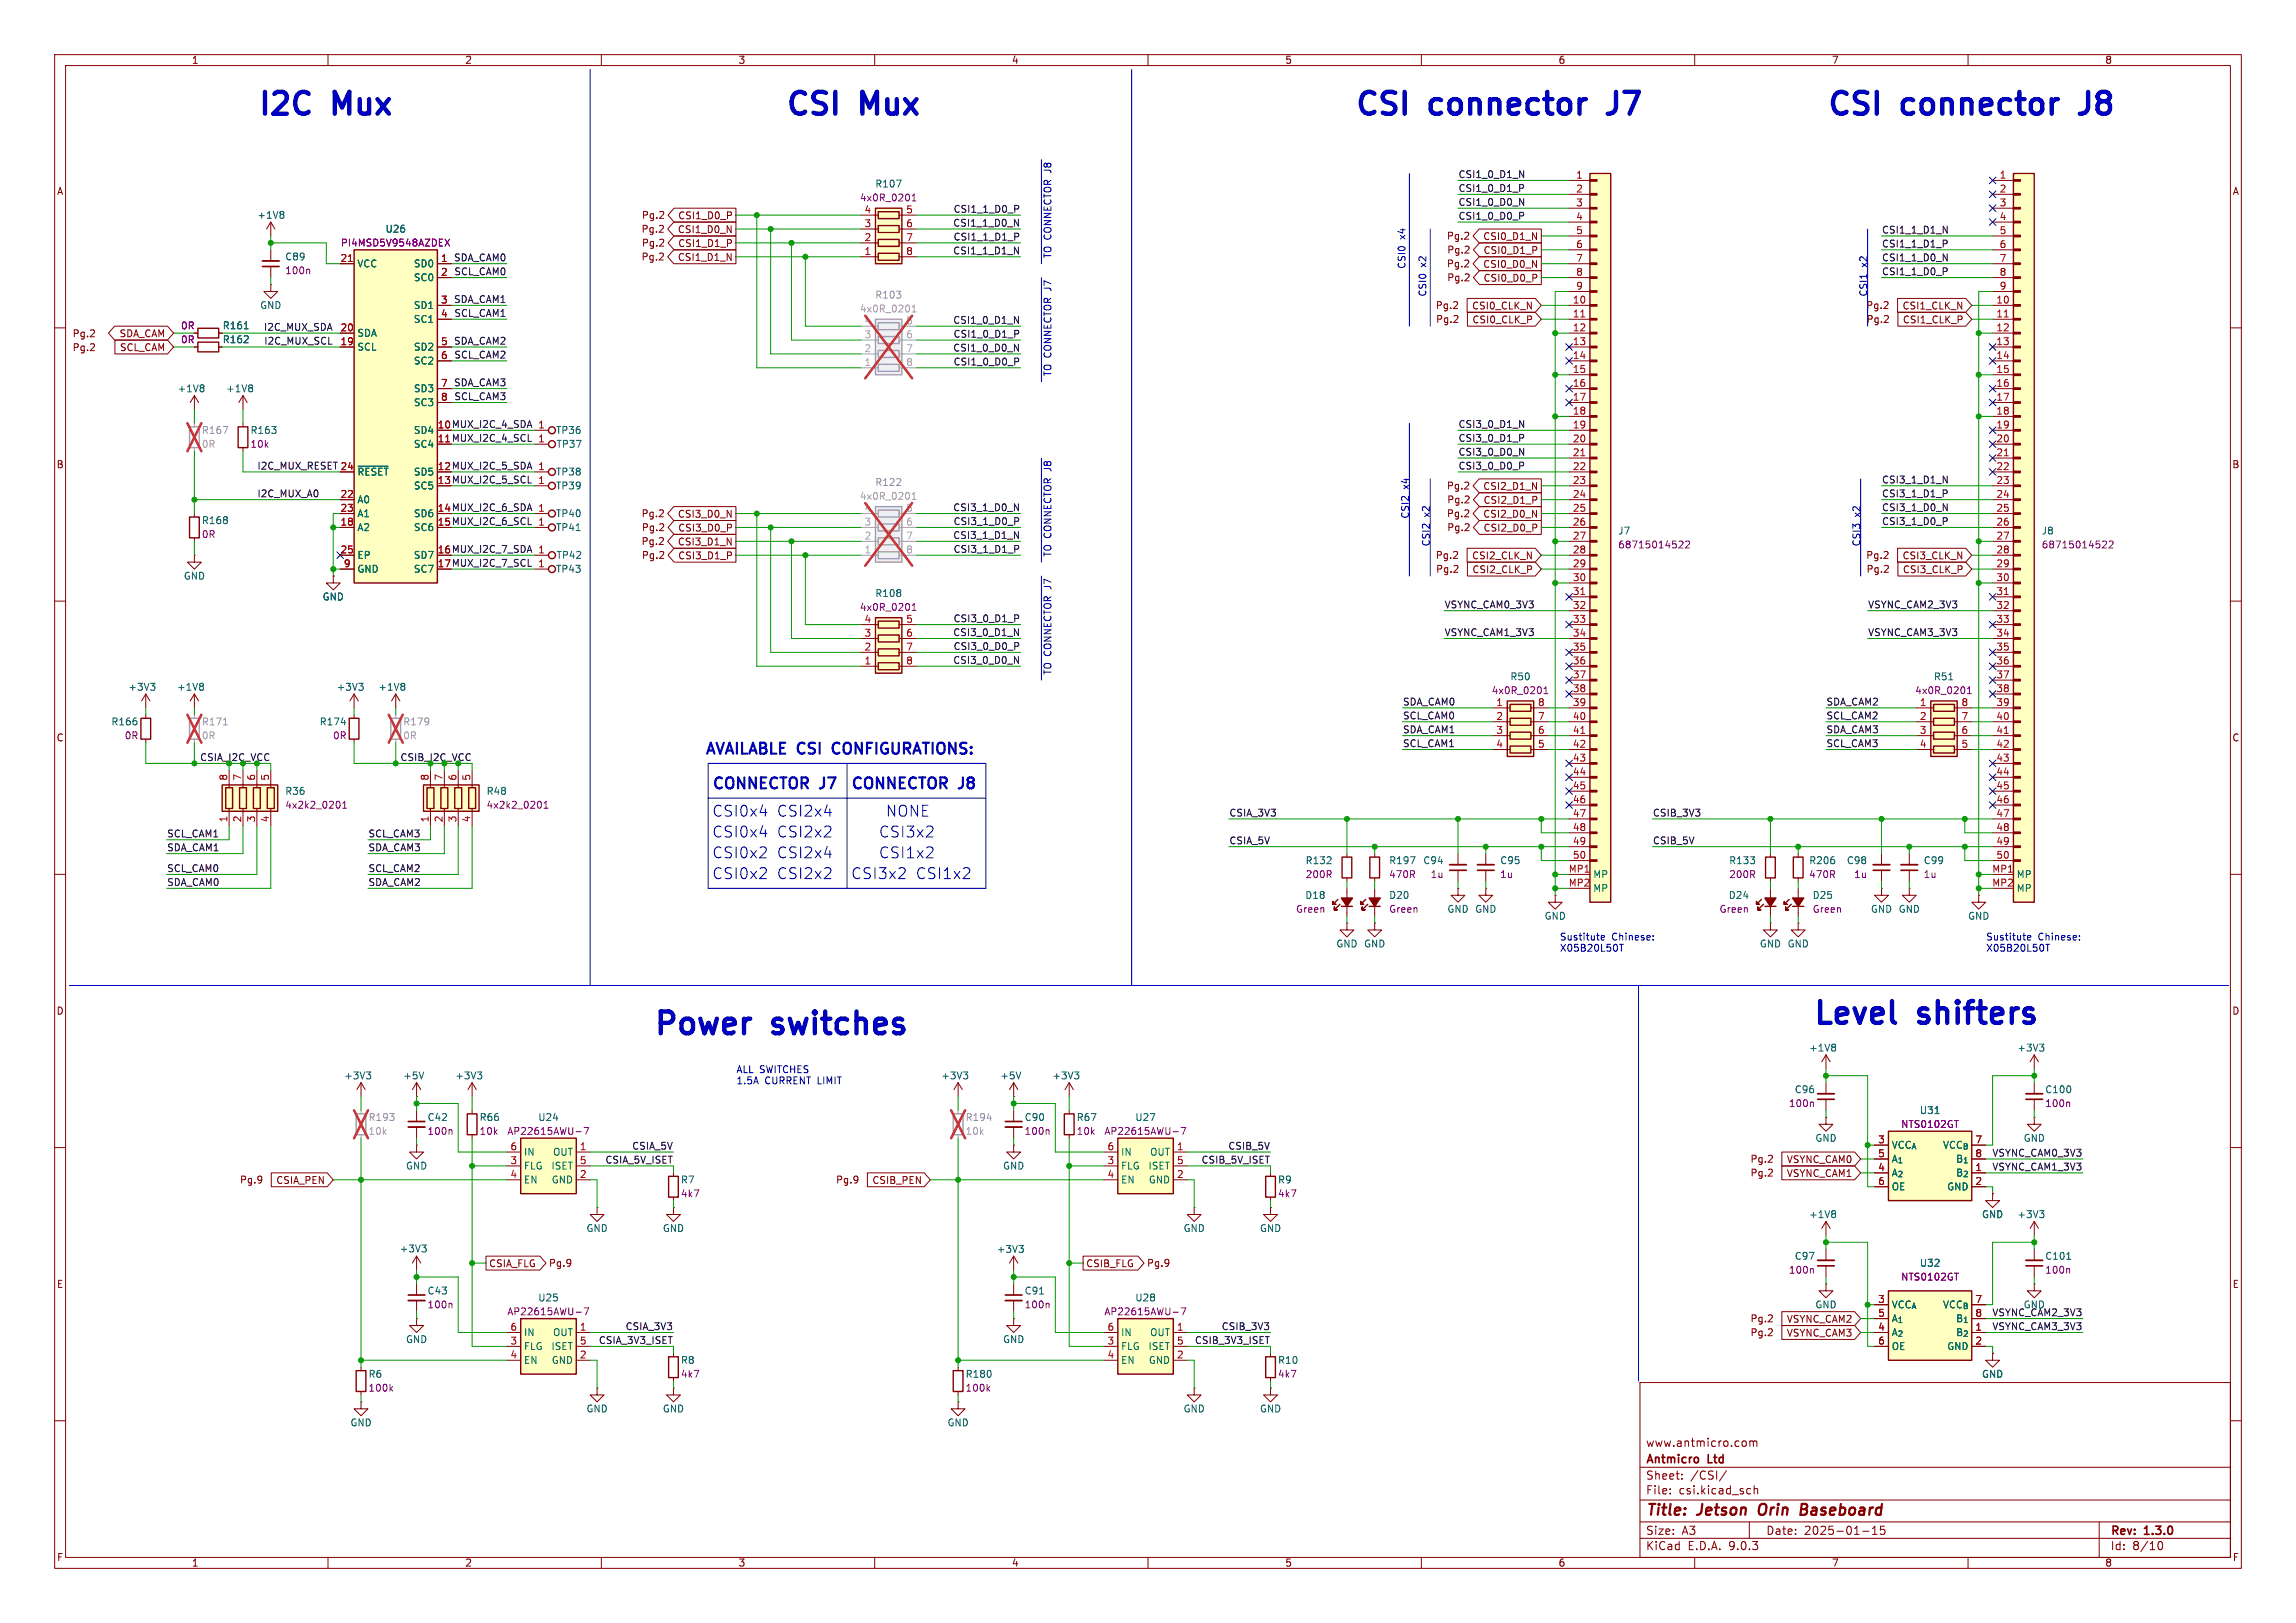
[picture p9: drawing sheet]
<svg xmlns="http://www.w3.org/2000/svg" width="420mm" height="297mm" viewBox="0 0 420 297" stroke-linecap="round" stroke-linejoin="round" font-family="sans-serif">
<defs><g id="words">
<g font-size="5.6" fill="#0000c2">
<text x="47" y="21.3">I2C</text>
<text x="61.4" y="21.3">Mux</text>
<text x="143.5" y="21.3">CSI</text>
<text x="157.9" y="21.3">Mux</text>
<text x="247.6" y="21.3">CSI</text>
<text x="262" y="21.3">connector</text>
<text x="296.2" y="21.3">J7</text>
<text x="334" y="21.3">CSI</text>
<text x="348.4" y="21.3">connector</text>
<text x="382.5" y="21.3">J8</text>
<text x="119.4" y="189.6">Power</text>
<text x="141.7" y="189.6">switches</text>
<text x="331.5" y="187.7">Level</text>
<text x="351.4" y="187.7">shifters</text>
</g>
<g font-size="2.8" fill="#0000c2">
<text x="128.9" y="138.2">AVAILABLE CSI</text>
<text x="153.3" y="138.2">CONFIGURATIONS:</text>
<text x="130.2" y="144.5">CONNECTOR</text>
<text x="130.2" y="149.6">CSI0x4</text>
<text x="142" y="149.6">CSI2x4</text>
<text x="150.2" y="144.5">J7</text>
<text x="155.6" y="144.5">CONNECTOR</text>
<text x="161.9" y="149.6">NONE</text>
<text x="175.6" y="144.5">J8</text>
<text x="130.2" y="153.4">CSI0x4</text>
<text x="142" y="153.4">CSI2x2</text>
<text x="160.7" y="153.4">CSI3x2</text>
<text x="130.2" y="157.2">CSI0x2</text>
<text x="130.2" y="161">CSI0x2</text>
<text x="142" y="157.2">CSI2x4</text>
<text x="142" y="161">CSI2x2</text>
<text x="155.6" y="161">CSI3x2</text>
<text x="160.7" y="157.2">CSI1x2</text>
<text x="167.4" y="161">CSI1x2</text>
</g>
<g font-size="2.8" fill="#840000">
<text x="301" y="277.9">Title:</text>
<text x="310.6" y="277.9">Jetson</text>
<text x="322.6" y="277.9">Orin</text>
<text x="331" y="277.9">Baseboard</text>
</g>
<g font-size="2.1" fill="#840000">
<text x="301" y="268.2">Antmicro</text>
<text x="301" y="265">www.antmicro.com</text>
<text x="312.5" y="268.2">Ltd</text>
<text x="301" y="273.7">File:</text>
<text x="301" y="271">Sheet:</text>
<text x="307.1" y="273.7">csi.kicad_sch</text>
<text x="309.2" y="271">/CSI/</text>
<text x="301" y="281.1">Size:</text>
<text x="307.6" y="281.1">A3</text>
<text x="323" y="281.1">Date:</text>
<text x="330" y="281.1">2025-01-15</text>
<text x="386" y="281.3">Rev:</text>
<text x="392.4" y="281.3">1.3.0</text>
<text x="301" y="283.9">KiCad</text>
<text x="308.7" y="283.9">E.D.A.</text>
<text x="316.3" y="283.9">9.0.3</text>
<text x="386" y="283.9">Id:</text>
<text x="390.1" y="283.9">8/10</text>
</g>
<g font-size="1.8" fill="#840000">
<text x="35" y="11.9">1</text>
<text x="85" y="11.9">2</text>
<text x="135" y="11.9">3</text>
<text x="185" y="11.9">4</text>
<text x="235" y="11.9">5</text>
<text x="285" y="11.9">6</text>
<text x="335" y="11.9">7</text>
<text x="385" y="11.9">8</text>
<text x="10.3" y="35.9">A</text>
<text x="408.3" y="35.9">A</text>
<text x="117.3" y="40.2">Pg.2</text>
<text x="124" y="40.3">CSI1_D0_P</text>
<text x="117.3" y="42.8">Pg.2</text>
<text x="117.3" y="47.9">Pg.2</text>
<text x="117.3" y="45.3">Pg.2</text>
<text x="123.9" y="42.9">CSI1_D0_N</text>
<text x="123.9" y="47.9">CSI1_D1_N</text>
<text x="124" y="45.4">CSI1_D1_P</text>
<text x="264.6" y="44.1">Pg.2</text>
<text x="264.6" y="46.6">Pg.2</text>
<text x="271.2" y="44.1">CSI0_D1_N</text>
<text x="271.3" y="46.7">CSI0_D1_P</text>
<text x="264.6" y="49.1">Pg.2</text>
<text x="264.6" y="51.7">Pg.2</text>
<text x="271.2" y="49.2">CSI0_D0_N</text>
<text x="271.3" y="51.8">CSI0_D0_P</text>
<text x="262.5" y="56.8">Pg.2</text>
<text x="262.6" y="59.3">Pg.2</text>
<text x="269.2" y="56.8">CSI0_CLK_N</text>
<text x="269.2" y="59.4">CSI0_CLK_P</text>
<text x="341.3" y="56.8">Pg.2</text>
<text x="341.3" y="59.3">Pg.2</text>
<text x="347.9" y="56.8">CSI1_CLK_N</text>
<text x="348" y="59.4">CSI1_CLK_P</text>
<text x="13.2" y="64.5">Pg.2</text>
<text x="13.2" y="61.9">Pg.2</text>
<text x="21.8" y="61.9">SDA_CAM</text>
<text x="21.8" y="64.5">SCL_CAM</text>
<text x="80" y="78.5">10 MUX_I2C_4_SDA</text>
<text x="10.3" y="85.9">B</text>
<text x="80" y="86.1">12 MUX_I2C_5_SDA</text>
<text x="80" y="88.6">13 MUX_I2C_5_SCL</text>
<text x="264.6" y="89.8">Pg.2</text>
<text x="271.2" y="89.9">CSI2_D1_N</text>
<text x="408.2" y="85.9">B</text>
<text x="80" y="93.7">14 MUX_I2C_6_SDA</text>
<text x="117.3" y="94.9">Pg.2</text>
<text x="123.9" y="94.9">CSI3_D0_N</text>
<text x="264.6" y="94.9">Pg.2</text>
<text x="264.6" y="92.3">Pg.2</text>
<text x="271.2" y="94.9">CSI2_D0_N</text>
<text x="271.3" y="92.4">CSI2_D1_P</text>
<text x="80" y="96.3">15 MUX_I2C_6_SCL</text>
<text x="80" y="101.3">16 MUX_I2C_7_SDA</text>
<text x="117.3" y="99.9">Pg.2</text>
<text x="117.3" y="97.4">Pg.2</text>
<text x="123.9" y="100">CSI3_D1_N</text>
<text x="124" y="97.5">CSI3_D0_P</text>
<text x="264.6" y="97.4">Pg.2</text>
<text x="271.3" y="97.5">CSI2_D0_P</text>
<text x="80" y="103.9">17 MUX_I2C_7_SCL</text>
<text x="117.3" y="102.5">Pg.2</text>
<text x="124" y="102.6">CSI3_D1_P</text>
<text x="262.5" y="102.5">Pg.2</text>
<text x="262.6" y="105">Pg.2</text>
<text x="269.2" y="102.6">CSI2_CLK_N</text>
<text x="269.2" y="105.1">CSI2_CLK_P</text>
<text x="341.3" y="102.5">Pg.2</text>
<text x="341.3" y="105">Pg.2</text>
<text x="347.9" y="102.6">CSI3_CLK_N</text>
<text x="348" y="105.1">CSI3_CLK_P</text>
<text x="10.3" y="135.9">C</text>
<text x="408.2" y="135.9">C</text>
<text x="10.3" y="185.9">D</text>
<text x="408.2" y="185.9">D</text>
<text x="320.1" y="215.5">Pg.2</text>
<text x="320.1" y="213">Pg.2</text>
<text x="326.8" y="215.6">VSYNC_CAM1</text>
<text x="326.8" y="213">VSYNC_CAM0</text>
<text x="43.8" y="216.8">Pg.9</text>
<text x="50.4" y="216.9">CSIA_PEN</text>
<text x="152.8" y="216.8">Pg.9</text>
<text x="159.5" y="216.9">CSIB_PEN</text>
<text x="89.4" y="232.1">CSIA_FLG</text>
<text x="100.3" y="232">Pg.9</text>
<text x="198.6" y="232.1">CSIB_FLG</text>
<text x="209.7" y="232">Pg.9</text>
<text x="10.3" y="235.9">E</text>
<text x="408.3" y="235.9">E</text>
<text x="320.1" y="244.7">Pg.2</text>
<text x="320.1" y="242.2">Pg.2</text>
<text x="326.8" y="244.8">VSYNC_CAM3</text>
<text x="326.8" y="242.3">VSYNC_CAM2</text>
<text x="10.3" y="285.9">F</text>
<text x="35" y="286.9">1</text>
<text x="85" y="286.9">2</text>
<text x="135" y="286.9">3</text>
<text x="185" y="286.9">4</text>
<text x="235" y="286.9">5</text>
<text x="285" y="286.9">6</text>
<text x="335" y="286.9">7</text>
<text x="385" y="286.9">8</text>
<text x="408.3" y="285.9">F</text>
</g>
<g font-size="1.8" fill="#006464">
<text x="160" y="34.5">R107</text>
<text x="47" y="40.2">+1V8</text>
<text x="52.1" y="47.8">C89</text>
<text x="70.4" y="42.8">U26</text>
<text x="65.3" y="49.1">VCC</text>
<text x="75.6" y="49.1">SD0</text>
<text x="75.6" y="51.7">SC0</text>
<text x="47.5" y="56.7">GND</text>
<text x="75.6" y="56.7">SD1</text>
<text x="75.6" y="59.3">SC1</text>
<text x="40.6" y="63">R162</text>
<text x="40.6" y="60.5">R161</text>
<text x="65.3" y="61.8">SDA</text>
<text x="65.3" y="64.4">SCL</text>
<text x="75.6" y="64.4">SD2</text>
<text x="32.4" y="72">+1V8</text>
<text x="41.3" y="72">+1V8</text>
<text x="75.6" y="66.9">SC2</text>
<text x="75.6" y="72">SD3</text>
<text x="75.6" y="74.5">SC3</text>
<text x="45.7" y="79.6">R163</text>
<text x="75.6" y="79.6">SD4</text>
<text x="75.6" y="82.1">SC4</text>
<text x="101.6" y="79.6">TP36</text>
<text x="101.7" y="82.1">TP37</text>
<text x="65.3" y="87.2">~{RESET}</text>
<text x="75.6" y="87.2">SD5</text>
<text x="75.6" y="89.8">SC5</text>
<text x="101.6" y="89.8">TP39</text>
<text x="101.6" y="87.2">TP38</text>
<text x="65.3" y="92.3">A0</text>
<text x="65.3" y="94.8">A1</text>
<text x="75.6" y="94.8">SD6</text>
<text x="101.6" y="94.8">TP40</text>
<text x="36.8" y="96.1">R168</text>
<text x="65.3" y="97.4">A2</text>
<text x="75.6" y="97.4">SC6</text>
<text x="101.6" y="97.4">TP41</text>
<text x="295.9" y="98">J7</text>
<text x="373.4" y="98">J8</text>
<text x="33.5" y="106.3">GND</text>
<text x="65.3" y="102.5">EP</text>
<text x="65.3" y="105">GND</text>
<text x="75.6" y="102.5">SD7</text>
<text x="75.6" y="105">SC7</text>
<text x="101.6" y="105">TP43</text>
<text x="101.7" y="102.5">TP42</text>
<text x="58.9" y="110.1">GND</text>
<text x="160" y="109.4">R108</text>
<text x="276.2" y="124.7">R50</text>
<text x="353.7" y="124.7">R51</text>
<text x="23.4" y="126.6">+3V3</text>
<text x="32.3" y="126.6">+1V8</text>
<text x="61.5" y="126.6">+3V3</text>
<text x="69.1" y="126.6">+1V8</text>
<text x="20.3" y="132.9">R166</text>
<text x="58.4" y="132.9">R174</text>
<text x="52.1" y="145.6">R36</text>
<text x="88.9" y="145.6">R48</text>
<text x="238.7" y="158.3">R132</text>
<text x="254" y="158.3">R197</text>
<text x="260.3" y="158.3">C94</text>
<text x="274.3" y="158.3">C95</text>
<text x="291.3" y="160.9">MP</text>
<text x="316.2" y="158.3">R133</text>
<text x="330.8" y="158.3">R206</text>
<text x="337.7" y="158.3">C98</text>
<text x="351.8" y="158.3">C99</text>
<text x="368.8" y="160.9">MP</text>
<text x="238.7" y="164.7">D18</text>
<text x="254" y="164.7">D20</text>
<text x="264.7" y="167.2">GND GND</text>
<text x="291.3" y="163.4">MP</text>
<text x="316.1" y="164.7">D24</text>
<text x="331.5" y="164.7">D25</text>
<text x="342.1" y="167.2">GND GND</text>
<text x="368.8" y="163.4">MP</text>
<text x="244.3" y="173.6">GND GND</text>
<text x="282.4" y="168.5">GND</text>
<text x="321.8" y="173.6">GND GND</text>
<text x="359.9" y="168.5">GND</text>
<text x="62.9" y="197.7">+3V3</text>
<text x="73.7" y="197.7">+5V</text>
<text x="83.2" y="197.7">+3V3</text>
<text x="172.1" y="197.7">+3V3</text>
<text x="182.9" y="197.7">+5V</text>
<text x="192.4" y="197.7">+3V3</text>
<text x="330.8" y="192.6">+1V8</text>
<text x="368.9" y="192.6">+3V3</text>
<text x="328.2" y="200.3">C96</text>
<text x="374" y="200.3">C100</text>
<text x="78.1" y="205.3">C42</text>
<text x="87.6" y="205.3">R66</text>
<text x="98.4" y="205.3">U24</text>
<text x="187.3" y="205.3">C90</text>
<text x="196.9" y="205.3">R67</text>
<text x="207.6" y="205.3">U27</text>
<text x="332" y="209.1">GND</text>
<text x="351.1" y="204.1">U31</text>
<text x="370.1" y="209.1">GND</text>
<text x="74.2" y="214.2">GND</text>
<text x="95.8" y="211.7">IN</text>
<text x="95.8" y="214.2">FLG</text>
<text x="100.8" y="214.2">ISET</text>
<text x="101.1" y="211.7">OUT</text>
<text x="183.4" y="214.2">GND</text>
<text x="205" y="211.7">IN</text>
<text x="205" y="214.2">FLG</text>
<text x="210" y="214.2">ISET</text>
<text x="210.3" y="211.7">OUT</text>
<text x="345.9" y="210.4">VCC_{A}</text>
<text x="345.9" y="213">A_{1}</text>
<text x="345.9" y="215.5">A_{2}</text>
<text x="355.3" y="210.4">VCC_{B}</text>
<text x="357.7" y="213">B_{1}</text>
<text x="357.7" y="215.5">B_{2}</text>
<text x="95.8" y="216.8">EN</text>
<text x="100.8" y="216.8">GND</text>
<text x="124.5" y="216.8">R7</text>
<text x="205" y="216.8">EN</text>
<text x="210" y="216.8">GND</text>
<text x="233.7" y="216.8">R9</text>
<text x="345.9" y="218">OE</text>
<text x="356.1" y="218">GND</text>
<text x="107.2" y="225.7">GND</text>
<text x="121.2" y="225.7">GND</text>
<text x="216.4" y="225.7">GND</text>
<text x="230.4" y="225.7">GND</text>
<text x="330.8" y="223.1">+1V8</text>
<text x="362.5" y="223.1">GND</text>
<text x="368.9" y="223.1">+3V3</text>
<text x="73" y="229.4">+3V3</text>
<text x="182.2" y="229.5">+3V3</text>
<text x="328.2" y="230.7">C97</text>
<text x="351.1" y="232">U32</text>
<text x="374" y="230.7">C101</text>
<text x="78.1" y="237.1">C43</text>
<text x="98.4" y="238.4">U25</text>
<text x="187.3" y="237.1">C91</text>
<text x="207.6" y="238.4">U28</text>
<text x="332" y="239.6">GND</text>
<text x="345.9" y="239.6">VCC_{A}</text>
<text x="355.3" y="239.6">VCC_{B}</text>
<text x="74.2" y="246">GND</text>
<text x="95.8" y="244.7">IN</text>
<text x="101.1" y="244.7">OUT</text>
<text x="183.4" y="246">GND</text>
<text x="205" y="244.7">IN</text>
<text x="210.3" y="244.7">OUT</text>
<text x="345.9" y="242.2">A_{1}</text>
<text x="345.9" y="244.7">A_{2}</text>
<text x="357.7" y="242.2">B_{1}</text>
<text x="357.7" y="244.7">B_{2}</text>
<text x="95.8" y="247.2">FLG</text>
<text x="95.8" y="249.8">EN</text>
<text x="100.8" y="247.2">ISET</text>
<text x="100.8" y="249.8">GND</text>
<text x="124.5" y="249.8">R8</text>
<text x="205" y="247.2">FLG</text>
<text x="205" y="249.8">EN</text>
<text x="210" y="247.2">ISET</text>
<text x="210" y="249.8">GND</text>
<text x="233.7" y="249.8">R10</text>
<text x="345.9" y="247.2">OE</text>
<text x="356.1" y="247.2">GND</text>
<text x="67.3" y="252.3">R6</text>
<text x="176.5" y="252.3">R180</text>
<text x="362.5" y="252.3">GND</text>
<text x="64" y="261.2">GND</text>
<text x="107.2" y="258.7">GND</text>
<text x="121.2" y="258.7">GND</text>
<text x="173.2" y="261.2">GND</text>
<text x="216.4" y="258.7">GND</text>
<text x="230.4" y="258.7">GND</text>
</g>
<g font-size="1.8" fill="#0f0f0f">
<text x="266.7" y="35.2">CSI1_0_D1_P</text>
<text x="266.7" y="32.7">CSI1_0_D1_N</text>
<text x="174.3" y="41.6">CSI1_1_D0_N</text>
<text x="174.3" y="39">CSI1_1_D0_P</text>
<text x="266.7" y="40.3">CSI1_0_D0_P</text>
<text x="266.7" y="37.8">CSI1_0_D0_N</text>
<text x="83" y="47.9">SDA_CAM0</text>
<text x="174.3" y="46.6">CSI1_1_D1_N</text>
<text x="174.3" y="44.1">CSI1_1_D1_P</text>
<text x="344.2" y="47.9">CSI1_1_D0_N</text>
<text x="344.2" y="42.8">CSI1_1_D1_N</text>
<text x="344.2" y="45.4">CSI1_1_D1_P</text>
<text x="83" y="50.5">SCL_CAM0</text>
<text x="344.2" y="50.5">CSI1_1_D0_P</text>
<text x="83" y="55.5">SDA_CAM1</text>
<text x="83" y="58.1">SCL_CAM1</text>
<text x="174.3" y="59.3">CSI1_0_D1_N</text>
<text x="48.2" y="60.6">I2C_MUX_SDA</text>
<text x="48.2" y="63.2">I2C_MUX_SCL</text>
<text x="83" y="63.2">SDA_CAM2</text>
<text x="83" y="65.7">SCL_CAM2</text>
<text x="174.3" y="64.4">CSI1_0_D0_N</text>
<text x="174.3" y="61.9">CSI1_0_D1_P</text>
<text x="83" y="70.8">SDA_CAM3</text>
<text x="174.3" y="67">CSI1_0_D0_P</text>
<text x="83" y="73.3">SCL_CAM3</text>
<text x="266.7" y="80.9">CSI3_0_D1_P</text>
<text x="266.7" y="83.5">CSI3_0_D0_N</text>
<text x="266.7" y="78.4">CSI3_0_D1_N</text>
<text x="47" y="86">I2C_MUX_RESET 24</text>
<text x="266.7" y="86">CSI3_0_D0_P</text>
<text x="344.2" y="88.6">CSI3_1_D1_N</text>
<text x="47" y="91.1">I2C_MUX_A0</text>
<text x="174.3" y="93.6">CSI3_1_D0_N</text>
<text x="344.2" y="91.1">CSI3_1_D1_P</text>
<text x="344.2" y="93.6">CSI3_1_D0_N</text>
<text x="174.3" y="98.7">CSI3_1_D1_N</text>
<text x="174.3" y="96.2">CSI3_1_D0_P</text>
<text x="174.3" y="101.3">CSI3_1_D1_P</text>
<text x="344.2" y="96.2">CSI3_1_D0_P</text>
<text x="174.3" y="114">CSI3_0_D1_P</text>
<text x="264.2" y="111.4">VSYNC_CAM0_3V3</text>
<text x="341.6" y="111.4">VSYNC_CAM2_3V3</text>
<text x="174.3" y="116.5">CSI3_0_D1_N</text>
<text x="174.3" y="119">CSI3_0_D0_P</text>
<text x="264.2" y="116.5">VSYNC_CAM1_3V3</text>
<text x="341.6" y="116.5">VSYNC_CAM3_3V3</text>
<text x="174.3" y="121.6">CSI3_0_D0_N</text>
<text x="256.5" y="131.7">SCL_CAM0</text>
<text x="256.5" y="129.2">SDA_CAM0</text>
<text x="334" y="131.7">SCL_CAM2</text>
<text x="334" y="129.2">SDA_CAM2</text>
<text x="256.5" y="134.3">SDA_CAM1</text>
<text x="256.5" y="136.8">SCL_CAM1</text>
<text x="334" y="136.8">SCL_CAM3</text>
<text x="334" y="134.3">SDA_CAM3</text>
<text x="224.8" y="149.5">CSIA_3V3</text>
<text x="302.3" y="149.5">CSIB_3V3</text>
<text x="30.5" y="155.9">SDA_CAM1</text>
<text x="30.5" y="153.3">SCL_CAM1</text>
<text x="67.3" y="153.3">SCL_CAM3</text>
<text x="67.3" y="155.9">SDA_CAM3</text>
<text x="224.8" y="154.6">CSIA_5V</text>
<text x="302.3" y="154.6">CSIB_5V</text>
<text x="30.5" y="159.7">SCL_CAM0</text>
<text x="67.3" y="159.7">SCL_CAM2</text>
<text x="30.5" y="162.2">SDA_CAM0</text>
<text x="67.3" y="162.2">SDA_CAM2</text>
<text x="110.6" y="213">CSIA_5V_ISET</text>
<text x="115.5" y="210.5">CSIA_5V</text>
<text x="219.7" y="213">CSIB_5V_ISET</text>
<text x="224.6" y="210.5">CSIB_5V</text>
<text x="364.3" y="214.3">VSYNC_CAM1_3V3</text>
<text x="364.3" y="211.7">VSYNC_CAM0_3V3</text>
<text x="370.1" y="239.6">GND</text>
<text x="114.3" y="243.5">CSIA_3V3</text>
<text x="223.4" y="243.5">CSIB_3V3</text>
<text x="364.3" y="241">VSYNC_CAM2_3V3</text>
<text x="364.3" y="243.5">VSYNC_CAM3_3V3</text>
<text x="109.4" y="246">CSIA_3V3_ISET</text>
<text x="218.5" y="246">CSIB_3V3_ISET</text>
</g>
<g font-size="1.8" fill="#a90000">
<text x="288.2" y="32.8">1</text>
<text x="288.2" y="35.3">2</text>
<text x="365.7" y="32.8">1</text>
<text x="365.7" y="35.3">2</text>
<text x="158" y="41.7">3</text>
<text x="158" y="39.1">4</text>
<text x="165.7" y="41.7">6</text>
<text x="165.7" y="39.1">5</text>
<text x="288.2" y="37.8">3</text>
<text x="288.2" y="40.4">4</text>
<text x="365.7" y="37.8">3</text>
<text x="365.7" y="40.4">4</text>
<text x="158" y="46.7">1</text>
<text x="158" y="44.2">2</text>
<text x="165.7" y="46.7">8</text>
<text x="165.7" y="44.2">7</text>
<text x="288.2" y="42.9">5</text>
<text x="288.2" y="45.5">6</text>
<text x="365.7" y="42.9">5</text>
<text x="365.7" y="45.5">6</text>
<text x="62.2" y="48">21</text>
<text x="80.6" y="48">1</text>
<text x="80.6" y="50.5">2</text>
<text x="288.2" y="48">7</text>
<text x="288.2" y="50.5">8</text>
<text x="288.2" y="53.1">9</text>
<text x="365.7" y="48">7</text>
<text x="365.7" y="50.5">8</text>
<text x="365.7" y="53.1">9</text>
<text x="80.6" y="55.6">3</text>
<text x="80.6" y="58.2">4</text>
<text x="287.6" y="55.6">10</text>
<text x="287.6" y="58.2">11</text>
<text x="365.1" y="55.6">10</text>
<text x="365.1" y="58.2">11</text>
<text x="62.2" y="60.7">20</text>
<text x="62.2" y="63.2">19</text>
<text x="80.6" y="63.2">5</text>
<text x="80.6" y="65.8">6</text>
<text x="287.6" y="60.7">12</text>
<text x="287.6" y="63.2">13</text>
<text x="287.6" y="65.8">14</text>
<text x="365.1" y="60.7">12</text>
<text x="365.1" y="63.2">13</text>
<text x="365.1" y="65.8">14</text>
<text x="80.6" y="70.9">7</text>
<text x="287.6" y="68.3">15</text>
<text x="287.6" y="70.9">16</text>
<text x="365.1" y="68.3">15</text>
<text x="365.1" y="70.9">16</text>
<text x="80.6" y="73.4">8</text>
<text x="287.6" y="73.4">17</text>
<text x="287.6" y="75.9">18</text>
<text x="365.1" y="73.4">17</text>
<text x="365.1" y="75.9">18</text>
<text x="80" y="81">11 MUX_I2C_4_SCL</text>
<text x="80" y="78.5">10</text>
<text x="80" y="81">11</text>
<text x="98.4" y="81">1</text>
<text x="98.4" y="78.5">1</text>
<text x="287.6" y="78.5">19</text>
<text x="287.6" y="81">20</text>
<text x="287.6" y="83.6">21</text>
<text x="365.1" y="78.5">19</text>
<text x="365.1" y="81">20</text>
<text x="365.1" y="83.6">21</text>
<text x="62.2" y="86.1">24</text>
<text x="80" y="86.1">12</text>
<text x="80" y="88.6">13</text>
<text x="98.4" y="88.6">1</text>
<text x="98.4" y="86.1">1</text>
<text x="287.6" y="86.1">22</text>
<text x="287.6" y="88.6">23</text>
<text x="365.1" y="86.1">22</text>
<text x="365.1" y="88.6">23</text>
<text x="62.2" y="91.2">22</text>
<text x="62.2" y="93.7">23</text>
<text x="80" y="93.7">14</text>
<text x="98.4" y="93.7">1</text>
<text x="287.6" y="91.2">24</text>
<text x="287.6" y="93.7">25</text>
<text x="365.1" y="91.2">24</text>
<text x="365.1" y="93.7">25</text>
<text x="62.2" y="96.3">18</text>
<text x="62.2" y="101.3">25</text>
<text x="80" y="96.3">15</text>
<text x="80" y="101.3">16</text>
<text x="98.4" y="101.3">1</text>
<text x="98.4" y="96.3">1</text>
<text x="287.6" y="96.3">26</text>
<text x="287.6" y="98.8">27</text>
<text x="287.6" y="101.3">28</text>
<text x="365.1" y="96.3">26</text>
<text x="365.1" y="98.8">27</text>
<text x="365.1" y="101.3">28</text>
<text x="62.8" y="103.9">9</text>
<text x="80" y="103.9">17</text>
<text x="98.4" y="103.9">1</text>
<text x="287.6" y="103.9">29</text>
<text x="287.6" y="106.4">30</text>
<text x="365.1" y="103.9">29</text>
<text x="365.1" y="106.4">30</text>
<text x="287.6" y="109">31</text>
<text x="287.6" y="111.5">32</text>
<text x="365.1" y="109">31</text>
<text x="365.1" y="111.5">32</text>
<text x="158" y="119.1">2</text>
<text x="158" y="116.6">3</text>
<text x="158" y="114">4</text>
<text x="165.7" y="119.1">7</text>
<text x="165.7" y="116.6">6</text>
<text x="165.7" y="114">5</text>
<text x="287.6" y="114">33</text>
<text x="287.6" y="116.6">34</text>
<text x="287.6" y="119.1">35</text>
<text x="365.1" y="114">33</text>
<text x="365.1" y="116.6">34</text>
<text x="365.1" y="119.1">35</text>
<text x="158" y="121.7">1</text>
<text x="165.7" y="121.7">8</text>
<text x="287.6" y="121.7">36</text>
<text x="287.6" y="124.2">37</text>
<text x="365.1" y="121.7">36</text>
<text x="365.1" y="124.2">37</text>
<text x="273.6" y="129.3">1</text>
<text x="273.6" y="131.8">2</text>
<text x="281.2" y="129.3">8</text>
<text x="281.2" y="131.8">7</text>
<text x="287.6" y="126.7">38</text>
<text x="287.6" y="129.3">39</text>
<text x="287.6" y="131.8">40</text>
<text x="351.1" y="129.3">1</text>
<text x="351.1" y="131.8">2</text>
<text x="358.7" y="129.3">8</text>
<text x="358.7" y="131.8">7</text>
<text x="365.1" y="126.7">38</text>
<text x="365.1" y="129.3">39</text>
<text x="365.1" y="131.8">40</text>
<text x="273.6" y="134.4">3</text>
<text x="273.6" y="136.9">4</text>
<text x="281.2" y="134.4">6</text>
<text x="281.2" y="136.9">5</text>
<text x="287.6" y="134.4">41</text>
<text x="287.6" y="136.9">42</text>
<text x="351.1" y="134.4">3</text>
<text x="351.1" y="136.9">4</text>
<text x="358.7" y="134.4">6</text>
<text x="358.7" y="136.9">5</text>
<text x="365.1" y="134.4">41</text>
<text x="365.1" y="136.9">42</text>
<text x="41.7" y="142.9" transform="rotate(-90 41.7 142.9)">8</text>
<text x="44.2" y="142.9" transform="rotate(-90 44.2 142.9)">7</text>
<text x="46.7" y="142.9" transform="rotate(-90 46.7 142.9)">6</text>
<text x="49.3" y="142.9" transform="rotate(-90 49.3 142.9)">5</text>
<text x="78.5" y="142.9" transform="rotate(-90 78.5 142.9)">8</text>
<text x="81" y="142.9" transform="rotate(-90 81 142.9)">7</text>
<text x="83.6" y="142.9" transform="rotate(-90 83.6 142.9)">6</text>
<text x="86.1" y="142.9" transform="rotate(-90 86.1 142.9)">5</text>
<text x="287.6" y="139.4">43</text>
<text x="287.6" y="142">44</text>
<text x="365.1" y="139.4">43</text>
<text x="365.1" y="142">44</text>
<text x="287.6" y="144.5">45</text>
<text x="287.6" y="147.1">46</text>
<text x="287.6" y="149.6">47</text>
<text x="365.1" y="144.5">45</text>
<text x="365.1" y="147.1">46</text>
<text x="365.1" y="149.6">47</text>
<text x="41.7" y="150.6" transform="rotate(-90 41.7 150.6)">1</text>
<text x="44.2" y="150.6" transform="rotate(-90 44.2 150.6)">2</text>
<text x="46.7" y="150.6" transform="rotate(-90 46.7 150.6)">3</text>
<text x="49.3" y="150.6" transform="rotate(-90 49.3 150.6)">4</text>
<text x="78.5" y="150.6" transform="rotate(-90 78.5 150.6)">1</text>
<text x="81" y="150.6" transform="rotate(-90 81 150.6)">2</text>
<text x="83.6" y="150.6" transform="rotate(-90 83.6 150.6)">3</text>
<text x="86.1" y="150.6" transform="rotate(-90 86.1 150.6)">4</text>
<text x="287.6" y="152.1">48</text>
<text x="287.6" y="154.7">49</text>
<text x="365.1" y="152.1">48</text>
<text x="365.1" y="154.7">49</text>
<text x="286.9" y="159.8">MP1</text>
<text x="287.6" y="157.2">50</text>
<text x="364.3" y="159.8">MP1</text>
<text x="365.1" y="157.2">50</text>
<text x="286.9" y="162.3">MP2</text>
<text x="364.3" y="162.3">MP2</text>
<text x="343.5" y="209.3">3</text>
<text x="361.2" y="209.3">7</text>
<text x="93.3" y="210.6">6</text>
<text x="93.3" y="213.1">3</text>
<text x="93.3" y="215.6">4</text>
<text x="106" y="210.6">1</text>
<text x="106" y="213.1">5</text>
<text x="106" y="215.6">2</text>
<text x="202.5" y="210.6">6</text>
<text x="202.5" y="213.1">3</text>
<text x="202.5" y="215.6">4</text>
<text x="215.2" y="210.6">1</text>
<text x="215.2" y="213.1">5</text>
<text x="215.2" y="215.6">2</text>
<text x="343.5" y="211.8">5</text>
<text x="343.5" y="214.4">4</text>
<text x="361.2" y="211.8">8</text>
<text x="361.2" y="214.4">1</text>
<text x="343.5" y="216.9">6</text>
<text x="361.2" y="216.9">2</text>
<text x="343.5" y="238.5">3</text>
<text x="361.2" y="238.5">7</text>
<text x="93.3" y="243.6">6</text>
<text x="106" y="243.6">1</text>
<text x="202.5" y="243.6">6</text>
<text x="215.2" y="243.6">1</text>
<text x="343.5" y="241">5</text>
<text x="343.5" y="243.6">4</text>
<text x="361.2" y="241">8</text>
<text x="361.2" y="243.6">1</text>
<text x="93.3" y="246.1">3</text>
<text x="93.3" y="248.7">4</text>
<text x="106" y="246.1">5</text>
<text x="106" y="248.7">2</text>
<text x="202.5" y="246.1">3</text>
<text x="202.5" y="248.7">4</text>
<text x="215.2" y="246.1">5</text>
<text x="215.2" y="248.7">2</text>
<text x="343.5" y="246.1">6</text>
<text x="361.2" y="246.1">2</text>
</g>
<g font-size="1.8" fill="#840084">
<text x="157.2" y="37.1">4x0R_0201</text>
<text x="62.2" y="45.3">PI4MSD5V9548AZDEX</text>
<text x="52.1" y="50.4">100n</text>
<text x="33" y="63">0R</text>
<text x="33" y="60.5">0R</text>
<text x="45.7" y="82.1">10k</text>
<text x="36.8" y="98.7">0R</text>
<text x="295.9" y="100.6">68715014522</text>
<text x="373.4" y="100.6">68715014522</text>
<text x="157.2" y="112">4x0R_0201</text>
<text x="272.8" y="127.2">4x0R_0201</text>
<text x="350.2" y="127.2">4x0R_0201</text>
<text x="22.7" y="135.5">0R</text>
<text x="60.8" y="135.5">0R</text>
<text x="52.1" y="148.2">4x2k2_0201</text>
<text x="88.9" y="148.2">4x2k2_0201</text>
<text x="238.7" y="160.9">200R</text>
<text x="254" y="160.9">470R</text>
<text x="261.6" y="160.9">1u</text>
<text x="274.3" y="160.9">1u</text>
<text x="316.2" y="160.9">200R</text>
<text x="330.8" y="160.9">470R</text>
<text x="339.1" y="160.9">1u</text>
<text x="351.8" y="160.9">1u</text>
<text x="237" y="167.2">Green</text>
<text x="254" y="167.2">Green</text>
<text x="314.4" y="167.2">Green</text>
<text x="331.5" y="167.2">Green</text>
<text x="327.1" y="202.8">100n</text>
<text x="374" y="202.8">100n</text>
<text x="78.1" y="207.9">100n</text>
<text x="87.6" y="207.9">10k</text>
<text x="92.7" y="207.9">AP22615AWU-7</text>
<text x="187.3" y="207.9">100n</text>
<text x="196.8" y="207.9">10k</text>
<text x="201.9" y="207.9">AP22615AWU-7</text>
<text x="347.7" y="206.6">NTS0102GT</text>
<text x="124.5" y="219.3">4k7</text>
<text x="233.7" y="219.3">4k7</text>
<text x="327.1" y="233.3">100n</text>
<text x="374" y="233.3">100n</text>
<text x="78.1" y="239.6">100n</text>
<text x="187.3" y="239.6">100n</text>
<text x="347.7" y="234.5">NTS0102GT</text>
<text x="92.7" y="240.9">AP22615AWU-7</text>
<text x="201.9" y="240.9">AP22615AWU-7</text>
<text x="67.3" y="254.9">100k</text>
<text x="124.5" y="252.3">4k7</text>
<text x="176.5" y="254.9">100k</text>
<text x="233.7" y="252.3">4k7</text>
</g>
<g font-size="1.8" fill="#0000c2">
<text x="192.4" y="47.4" transform="rotate(-90 192.4 47.4)">TO CONNECTOR J8</text>
<text x="257.2" y="43.8" transform="rotate(-90 257.2 43.8)">x4</text>
<text x="257.2" y="49.3" transform="rotate(-90 257.2 49.3)">CSI0</text>
<text x="261" y="48.9" transform="rotate(-90 261 48.9)">x2</text>
<text x="341.6" y="48.9" transform="rotate(-90 341.6 48.9)">x2</text>
<text x="261" y="54.4" transform="rotate(-90 261 54.4)">CSI0</text>
<text x="341.6" y="54.4" transform="rotate(-90 341.6 54.4)">CSI1</text>
<text x="192.4" y="69" transform="rotate(-90 192.4 69)">TO CONNECTOR J7</text>
<text x="257.8" y="89.5" transform="rotate(-90 257.8 89.5)">x4</text>
<text x="257.8" y="95" transform="rotate(-90 257.8 95)">CSI2</text>
<text x="261.6" y="94.6" transform="rotate(-90 261.6 94.6)">x2</text>
<text x="340.4" y="94.6" transform="rotate(-90 340.4 94.6)">x2</text>
<text x="192.4" y="102" transform="rotate(-90 192.4 102)">TO CONNECTOR J8</text>
<text x="261.6" y="100.1" transform="rotate(-90 261.6 100.1)">CSI2</text>
<text x="340.4" y="100.1" transform="rotate(-90 340.4 100.1)">CSI3</text>
<text x="192.4" y="123.6" transform="rotate(-90 192.4 123.6)">TO CONNECTOR J7</text>
<text x="285.2" y="172.3">Sustitute</text>
<text x="294.8" y="172.3">Chinese:</text>
<text x="363.2" y="172.3">Sustitute</text>
<text x="372.8" y="172.3">Chinese:</text>
<text x="285.2" y="174.4">X05B20L50T</text>
<text x="363.2" y="174.4">X05B20L50T</text>
<text x="134.6" y="196.5">ALL SWITCHES</text>
<text x="134.6" y="198.5">1.5A</text>
<text x="139.9" y="198.5">CURRENT LIMIT</text>
</g>
<g font-size="1.8" fill="#a1a1a1">
<text x="157.2" y="57.4">4x0R_0201</text>
<text x="36.8" y="82.1">0R</text>
<text x="157.2" y="91.7">4x0R_0201</text>
<text x="36.8" y="135.5">0R</text>
<text x="73.7" y="135.5">0R</text>
<text x="67.3" y="207.9">10k</text>
<text x="176.5" y="207.9">10k</text>
</g>
<g font-size="1.8" fill="#aaa">
<text x="158" y="59.4">4</text>
<text x="165.7" y="59.4">5</text>
<text x="158" y="64.5">2</text>
<text x="158" y="62">3</text>
<text x="165.7" y="64.5">7</text>
<text x="165.7" y="62">6</text>
<text x="158" y="67.1">1</text>
<text x="165.7" y="67.1">8</text>
<text x="158" y="93.7">4</text>
<text x="165.7" y="93.7">5</text>
<text x="158" y="101.3">1</text>
<text x="158" y="98.8">2</text>
<text x="158" y="96.3">3</text>
<text x="165.7" y="101.3">8</text>
<text x="165.7" y="98.8">7</text>
<text x="165.7" y="96.3">6</text>
</g>
<g font-size="1.8" fill="#989898">
<text x="160" y="54.8">R103</text>
<text x="36.8" y="79.6">R167</text>
<text x="160" y="89.1">R122</text>
<text x="36.8" y="132.9">R171</text>
<text x="73.7" y="132.9">R179</text>
<text x="67.3" y="205.3">R193</text>
<text x="176.5" y="205.3">R194</text>
</g>
<g font-size="1.8" fill="#009600">
<text x="36.5" y="139.4">CSIA_I2C_VCC</text>
<text x="73.2" y="139.4">CSIB_I2C_VCC</text>
</g>
</g></defs>
<g fill="none" stroke="#840000" stroke-width=".18">
<path d="M10 10h400v277h-400zM12 12h396v273h-396zM60 10v2M110 10v2M160 10v2M210 10v2M260 10v2M310 10v2M360 10v2M10 60h2M408 60h2M10 110h2"/>
<path d="M408 110h2M10 160h2M408 160h2M271.8 162.6v1.2h1.2l-1.2 1.3-1.3-1.3h1.3M271.8 162.6h.1M66 198.1l-.7 1.3M66 198.1l.8 1.3M66 198.1v2.6M10 210h2M408 210h2M109.2 254v1.3h1.3l-1.3 1.2-1.3-1.2h1.3M109.2 254h.1"/>
<path d="M300 253h108v32h-108zM10 260h2M300 278.5h108M300 274.5h108M300 268.5h108M305.5 273.2v.2M305.5 272.5v.1M307.7 270.5v.2M307.7 269.8v.1M315.8 269.1l-1.3 1.9M319.2 263.7l.2 .3v.4l-.2 .3M320 278.5v3"/>
<path d="M320.1 263.8l.4-.1 .2 .2M320.1 263.7v1M320.1 272.4l.1 .1M320.2 273.3l-.1 .1M320.7 263.9l.2-.2 .4 .1 .1 .9M320.7 263.9v.8M320.9 271.9v1.5M320.9 272.5l.2-.1 .3 .1 .1 .9M342.5 279.7l.4-.4v1.5M344.7 279.3h-.7l-.1 .7 .3-.1h.5l.1 .2-.1 .5-.2 .2-.6-.2M384 278.5v6.5M408 260h2"/>
<path d="M60 285v2M110 285v2M160 285v2M210 285v2M260 285v2M300 281.5h108M310 285v2M340.7 280.2h1.2M342.5 280.8h.9M360 285v2M394.7 282.7l.2-.5 .2-.1a.8 .8 0 0 1 .5 .7 .8 .8 0 0 1-.5 .8l-.2-.2-.2-.4"/>
</g>
<path d="M321.9 275.5a1.5 1.5 0 0 0 0 1.6M329.5 276.2h.6M330.1 276.2l.3 .1M330.3 275.2h-.7l-.3 2 1-.1M330.3 276.1l-.2 .1" fill="none" stroke="#840000" stroke-width=".4"/>
<path d="M67 196.2h.8l-.4 .4M67.6 196.6l.2 .3v.3l-.2 .2" fill="none" stroke="#006464" stroke-width=".18"/>
<g fill="#ffffc2">
<path d="M76.2 198.1l-.8 1.3z"/>
<path d="M76.2 198.1l.8 1.3z"/>
</g>
<path d="M76.2 198.1v2.6" fill="none" stroke="#ffffc2" stroke-width=".18"/>
<g fill="none" stroke="#840000" stroke-width=".18">
<path d="M271.8 156.2v2M271.8 159.3v2M76.2 198.1l-.8 1.3M76.2 198.1l.8 1.3M76.2 198.1v2.6M76.2 200.7h.1M76.2 209.6v1.2h1.3l-1.3 1.3-1.3-1.3h1.3M76.2 209.6h.1M76.2 203.2v2M76.2 206.2v2.1M86.4 203.2v.6M86.4 207.6v.7"/>
<path d="M232.4 214.6v.7M232.4 219.1v.6M76.2 229.9v2.5M76.2 234.9v2.1M76.2 238v2M76.2 229.9l-.8 1.2M76.2 229.9l.8 1.2M218.4 221v1.2h1.3l-1.3 1.3-1.2-1.3h1.2M218.4 221h.1M232.4 221v1.2h1.3l-1.3 1.3-1.3-1.3h1.3M232.4 221h.1M334 234.9v1.3h1.3l-1.3 1.3-1.3-1.3h1.3"/>
<path d="M334 234.9h.1M76.2 241.3v1.3h1.3l-1.3 1.2-1.3-1.2h1.3M76.2 241.3h.1M218.4 254v1.3h1.3l-1.3 1.2-1.2-1.2h1.2M218.4 254h.1M232.4 254v1.3h1.3l-1.3 1.2-1.3-1.2h1.3M232.4 254h.1"/>
</g>
<path d="M77.5 196.2l-.4 1.2M77.2 227.8h.8l-.5 .5M77.7 228.3l.3 .3v.3l-.3 .2" fill="none" stroke="#006464" stroke-width=".18"/>
<path d="M85.5 203.8h1.7v3.8h-1.7zM231.5 215.3h1.8v3.8h-1.8z" fill="none" stroke="#840000" stroke-width=".25"/>
<path d="M270.3 159.3h3M74.7 205.2h3M74.7 237h3" fill="none" stroke="#840000" stroke-width=".3"/>
<path d="M270.3 158.2h3M74.7 206.2h3M74.7 238h3" fill="none" stroke="#840000" stroke-width=".33"/>
<path d="M82.5 206.7l.2 .2v.7M82.5 238.5l.2 .2v.6" fill="none" stroke="#840084" stroke-width=".18"/>
<path d="M65.2 203.8h1.7v3.8h-1.7z" fill="none" stroke="#a1a1a1" stroke-width=".25"/>
<path d="M66 203.2v.6M66 207.6v.7" fill="none" stroke="#a1a1a1" stroke-width=".18"/>
<path d="M64.8 203.2l2.5 5.1M67.3 203.2l-2.5 5.1" fill="none" stroke="#e12e31" stroke-width=".46"/>
<path d="M345.4 207h15.3v12.7h-15.3z" fill="#ffffc2"/>
<path d="M345.4 207h15.3v12.7h-15.3z" fill="none" stroke="#840000" stroke-width=".25"/>
<path d="M342.9 209.6h2.5M342.9 212.1h2.5M342.9 214.6h2.5M342.9 217.2h2.5M360.7 209.6h2.5M360.7 212.1h2.5M360.7 214.6h2.5M360.7 217.2h2.5" fill="none" stroke="#840000" stroke-width=".18"/>
<path d="M354 203.8h.7" fill="none" stroke="#006464" stroke-width=".18"/>
<path d="M357.5 205h.7" fill="none" stroke="#840084" stroke-width=".18"/>
<path d="M34.7 131.4h1.7v3.9h-1.7z" fill="none" stroke="#a1a1a1" stroke-width=".25"/>
<path d="M35.6 130.8v.6M35.6 135.3v.6" fill="none" stroke="#a1a1a1" stroke-width=".18"/>
<path d="M40.9 132.7h.7" fill="none" stroke="#989898" stroke-width=".18"/>
<path d="M34.3 130.8l2.5 5.1M36.8 130.8l-2.5 5.1" fill="none" stroke="#e12e31" stroke-width=".46"/>
<g fill="#ffffc2">
<path d="M35.6 127l-.8 1.3z"/>
<path d="M35.6 127l.7 1.3z"/>
</g>
<path d="M35.6 127v2.5" fill="none" stroke="#ffffc2" stroke-width=".18"/>
<path d="M35.6 127l-.8 1.3M35.6 127l.7 1.3M35.6 127v2.5" fill="none" stroke="#840000" stroke-width=".18"/>
<path d="M37 125l.2 .3-.2 .3 .2 .2v.3l-.2 .2" fill="none" stroke="#006464" stroke-width=".18"/>
<path d="M95.2 208.3h10.2v10.1h-10.2z" fill="#ffffc2"/>
<path d="M95.2 208.3h10.2v10.1h-10.2z" fill="none" stroke="#840000" stroke-width=".25"/>
<path d="M86.4 198.1l-.8 1.3M86.4 198.1l.7 1.3M86.4 198.1v2.6M92.7 210.8h2.5M92.7 213.4h2.5M92.7 215.9h2.5M105.4 210.8h2.5M105.4 213.4h2.5M105.4 215.9h2.5" fill="none" stroke="#840000" stroke-width=".18"/>
<path d="M105.4 207.1h.9M106.8 206.3h.9l-.6 1.3" fill="none" stroke="#840084" stroke-width=".18"/>
<path d="M87.3 196.2h.8l-.4 .4M87.9 196.6l.2 .3v.3l-.2 .2" fill="none" stroke="#006464" stroke-width=".18"/>
<g fill="#ffffc2">
<path d="M334 193l-.8 1.3z"/>
<path d="M334 193l.8 1.3z"/>
</g>
<path d="M334 193v2.6" fill="none" stroke="#ffffc2" stroke-width=".18"/>
<path d="M323.8 156.2v.6M344.2 156.2v2M344.2 159.3v2M323.8 160.7v.6M328.9 162.6v1.9M328.9 165.7v1.9M334 193l-.8 1.3M334 193l.8 1.3M334 193v2.6" fill="none" stroke="#840000" stroke-width=".18"/>
<path d="M335.5 191.1l.3 .2-.3 .3 .3 .3v.2l-.3 .2" fill="none" stroke="#006464" stroke-width=".18"/>
<path d="M323 156.8h1.7v3.9h-1.7zM327.3 164.6l-.9 .9v-.5v.5h.5h-.5M327.7 165.5l-1.1 1v-.5v.5h.6h-.6M327.9 165.9h2" fill="none" stroke="#840000" stroke-width=".25"/>
<path d="M342.6 159.3h3.1" fill="none" stroke="#840000" stroke-width=".3"/>
<path d="M342.6 158.2h3.1" fill="none" stroke="#840000" stroke-width=".33"/>
<path d="M327.9 164.3h2l-1 1.6z" fill="#840000" stroke="#840000" stroke-width=".25"/>
<path d="M64.8 45.7h15.2v61h-15.2z" fill="#ffffc2"/>
<path d="M64.8 45.7h15.2v61h-15.2z" fill="none" stroke="#840000" stroke-width=".25"/>
<g fill="none" stroke="#840000" stroke-width=".18">
<path d="M62.2 48.3h2.6M80 48.3h2.5M80 50.8h2.5M80 55.9h2.5M80 58.4h2.5M62.2 61h2.6M62.2 63.5h2.6M80 63.5h2.5M80 66h2.5M80 71.1h2.5M80 73.7h2.5M62.2 86.4h2.6"/>
<path d="M62.2 91.4h2.6M62.2 94h2.6M62.2 96.5h2.6M62.2 101.6h2.6M62.2 104.1h2.6"/>
</g>
<path d="M63.7 47.8h.8" fill="none" stroke="#a90000" stroke-width=".18"/>
<path d="M65.5 85.3h5.5" fill="none" stroke="#006464" stroke-width=".18"/>
<path d="M81.4 43.8l.8 1.2M82.2 43.8l-.8 1.2" fill="none" stroke="#840084" stroke-width=".18"/>
<path d="M40.6 143.6h10.2v4.9h-10.2z" fill="#ffffc2"/>
<path d="M41.9 141v3.1M41.9 148v3.1M44.4 141v3.1M44.4 148v3.1M47 141v3.1M47 148v3.1M49.5 141v3.1M49.5 148v3.1M232.4 247.6v.7M232.4 252.1v.6" fill="none" stroke="#840000" stroke-width=".18"/>
<path d="M40.6 143.6h10.2v4.9h-10.2zM41.3 144.1h1.2v3.9h-1.2zM43.8 144.1h1.3v3.9h-1.3zM46.4 144.1h1.2v3.9h-1.2zM48.9 144.1h1.3v3.9h-1.3zM231.5 248.3h1.8v3.8h-1.8z" fill="none" stroke="#840000" stroke-width=".25"/>
<path d="M61.9 146.6a.79 .79 0 0 1 0 1.3M62.7 147.9h.7M62.7 147l.4-.4v1.3" fill="none" stroke="#840084" stroke-width=".18"/>
<path d="M95.2 241.3h10.2v10.2h-10.2z" fill="#ffffc2"/>
<path d="M34.7 94.6h1.7v3.8h-1.7zM63.9 131.4h1.8v3.9h-1.8zM95.2 241.3h10.2v10.2h-10.2z" fill="none" stroke="#840000" stroke-width=".25"/>
<g fill="none" stroke="#840000" stroke-width=".18">
<path d="M35.6 94v.6M35.6 98.4v.7M35.6 101.6v1.3h1.2l-1.2 1.2-1.3-1.2h1.3M35.6 101.6h.1M64.8 130.8v.6M64.8 135.3v.6M284.5 163.8v1.3h1.2l-1.2 1.3-1.3-1.3h1.3M284.5 163.8h.1M364.5 218.4v1.3h1.3l-1.3 1.3-1.3-1.3h1.3M364.5 218.4h.1M372.1 204.5v1.2h1.3l-1.3 1.3-1.3-1.3h1.3M372.1 204.5h.1"/>
<path d="M372.1 223.5l-.8 1.3M372.1 223.5l.8 1.3M372.1 223.5v2.6M92.7 243.8h2.5M92.7 246.4h2.5M92.7 248.9h2.5M105.4 243.8h2.5M105.4 246.4h2.5M105.4 248.9h2.5"/>
</g>
<path d="M106.8 239.3h.9l-.6 1.3M105.4 240.1h.9" fill="none" stroke="#840084" stroke-width=".18"/>
<path d="M62.4 132.2h.8M373.1 221.6h.8l-.5 .4M373.6 222l.3 .3v.3l-.3 .2" fill="none" stroke="#006464" stroke-width=".18"/>
<path d="M34.7 78.1h1.7v3.8h-1.7zM71.5 131.4h1.8v3.9h-1.8z" fill="none" stroke="#a1a1a1" stroke-width=".25"/>
<path d="M35.6 77.5v.6M35.6 81.9v.7M72.4 130.8v.6M72.4 135.3v.6" fill="none" stroke="#a1a1a1" stroke-width=".18"/>
<path d="M40.8 78h.9l-.6 1.3" fill="none" stroke="#989898" stroke-width=".18"/>
<path d="M34.3 77.4l2.5 5.2M36.8 77.4l-2.5 5.2M71.1 130.8l2.6 5.1M73.7 130.8l-2.6 5.1" fill="none" stroke="#e12e31" stroke-width=".46"/>
<path d="M345.4 236.2h15.3v12.7h-15.3z" fill="#ffffc2"/>
<path d="M345.4 236.2h15.3v12.7h-15.3z" fill="none" stroke="#840000" stroke-width=".25"/>
<path d="M342.9 238.8h2.5M360.7 238.8h2.5M342.9 241.3h2.5M342.9 243.8h2.5M342.9 246.4h2.5M360.7 241.3h2.5M360.7 243.8h2.5M360.7 246.4h2.5M364.5 247.6v1.3h1.3l-1.3 1.3-1.3-1.3h1.3M364.5 247.6h.1" fill="none" stroke="#840000" stroke-width=".18"/>
<path d="M357.5 233h.7" fill="none" stroke="#840084" stroke-width=".18"/>
<path d="M77.5 143.6h10.1v4.9h-10.1z" fill="#ffffc2"/>
<path d="M78.7 141v3.1M78.7 148v3.1M81.3 141v3.1M81.3 148v3.1M83.8 141v3.1M83.8 148v3.1M86.4 141v3.1M86.4 148v3.1M349.2 162.6v1.2h1.3l-1.3 1.3-1.2-1.3h1.2M349.2 162.6h.1M66 250.2v.6M66 254.6v.7" fill="none" stroke="#840000" stroke-width=".18"/>
<path d="M77.5 143.6h10.1v4.9h-10.1zM78.1 144.1h1.3v3.9h-1.3zM80.6 144.1h1.3v3.9h-1.3zM83.2 144.1h1.3v3.9h-1.3zM85.7 144.1h1.3v3.9h-1.3zM65.2 250.8h1.7v3.8h-1.7z" fill="none" stroke="#840000" stroke-width=".25"/>
<path d="M98.7 146.6a.79 .79 0 0 1 0 1.3M99.5 147.9h.7M99.5 147l.4-.4v1.3M71.5 254.1l.3 .5M71.8 253.7l-.5 .5" fill="none" stroke="#840084" stroke-width=".18"/>
<g fill="#ffffc2">
<path d="M72.4 127l-.8 1.3z"/>
<path d="M72.4 127l.8 1.3z"/>
</g>
<path d="M72.4 127v2.5" fill="none" stroke="#ffffc2" stroke-width=".18"/>
<path d="M64.8 127l-.8 1.3M64.8 127l.7 1.3M64.8 127v2.5M72.4 127l-.8 1.3M72.4 127l.8 1.3M72.4 127v2.5" fill="none" stroke="#840000" stroke-width=".18"/>
<path d="M65.6 125h.8l-.4 .5M66.2 125.5l.2 .3v.3l-.2 .2M73.8 125l.3 .3-.3 .3 .3 .2v.3l-.3 .2" fill="none" stroke="#006464" stroke-width=".18"/>
<g fill="#ffffc2">
<path d="M334 223.5l-.8 1.3z"/>
<path d="M334 223.5l.8 1.3z"/>
</g>
<path d="M334 223.5v2.6" fill="none" stroke="#ffffc2" stroke-width=".18"/>
<g fill="none" stroke="#840000" stroke-width=".18">
<path d="M97.8 78.7h2.5M97.8 81.3h2.5M251.5 156.2v.6M251.5 160.7v.6M361.9 163.8v1.3h1.3l-1.3 1.3-1.2-1.3h1.2M361.9 163.8h.1M175.3 198.1l-.8 1.3M175.3 198.1l.7 1.3M175.3 198.1v2.6M372.1 198.1v2.1M123.2 214.6v.7M123.2 219.1v.6"/>
<path d="M372.1 201.2v2M185.4 234.9v2.1M185.4 238v2M334 223.5l-.8 1.3M334 223.5l.8 1.3M334 223.5v2.6M66 256.5v1.3h1.3l-1.3 1.3-1.2-1.3h1.2M66 256.5h.1M175.3 256.5v1.3h1.2l-1.2 1.3-1.3-1.3h1.3M175.3 256.5h.1M175.3 250.2v.6M175.3 254.6v.7"/>
</g>
<path d="M258 156.8h.8l-.5 1.3M176.2 196.2h.8l-.4 .4M176.8 196.6l.2 .3v.3l-.2 .2M190.2 236.8h.7M335.5 221.6l.3 .2-.3 .3 .3 .2v.3l-.3 .2" fill="none" stroke="#006464" stroke-width=".18"/>
<g fill="none" stroke="#840000" stroke-width=".25">
<path d="M250.6 156.8h1.7v3.9h-1.7zM122.3 215.3h1.8v3.8h-1.8zM174.4 250.8h1.7v3.8h-1.7z"/>
<circle cx="101" cy="78.7" r=".63"/>
<circle cx="101" cy="81.3" r=".63"/>
</g>
<path d="M174.4 203.8h1.7v3.8h-1.7z" fill="none" stroke="#a1a1a1" stroke-width=".25"/>
<path d="M175.3 203.2v.6M175.3 207.6v.7" fill="none" stroke="#a1a1a1" stroke-width=".18"/>
<path d="M180.6 204.6h.8" fill="none" stroke="#989898" stroke-width=".18"/>
<path d="M174 203.2l2.5 5.1M176.5 203.2l-2.5 5.1" fill="none" stroke="#e12e31" stroke-width=".46"/>
<path d="M378.4 201.7l.2 .1v.7M191.7 238.5l.2 .2v.6M180.7 254.1l.3 .5M181 253.7l-.4 .5" fill="none" stroke="#840084" stroke-width=".18"/>
<path d="M370.6 201.2h3M183.9 237h3" fill="none" stroke="#840000" stroke-width=".3"/>
<path d="M370.6 200.2h3M183.9 238h3" fill="none" stroke="#840000" stroke-width=".33"/>
<path d="M353.2 128.3h4.8v10.1h-4.8z" fill="#ffffc2"/>
<path d="M350.5 129.5h3.2M350.5 132.1h3.2M350.5 134.6h3.2M350.5 137.2h3.2M357.5 129.5h3.2M357.5 132.1h3.2M357.5 134.6h3.2M357.5 137.2h3.2" fill="none" stroke="#840000" stroke-width=".18"/>
<path d="M353.2 128.3h4.8v10.1h-4.8zM353.7 128.9h3.8v1.3h-3.8zM353.7 131.4h3.8v1.3h-3.8zM353.7 134h3.8v1.3h-3.8zM353.7 136.5h3.8v1.3h-3.8z" fill="none" stroke="#840000" stroke-width=".25"/>
<path d="M356.5 124.4h.7" fill="none" stroke="#006464" stroke-width=".18"/>
<path d="M359.9 126.9h.7M359.9 126l.4-.3v1.2" fill="none" stroke="#840084" stroke-width=".18"/>
<g fill="#ffffc2">
<path d="M368.3 31.8h3.8v133.3h-3.8z"/>
<path d="M368.3 32.9h1.3v.2h-1.3z"/>
<path d="M368.3 35.4h1.3v.3h-1.3z"/>
<path d="M368.3 38h1.3v.2h-1.3z"/>
<path d="M368.3 40.5h1.3v.3h-1.3z"/>
<path d="M368.3 43.1h1.3v.2h-1.3z"/>
<path d="M368.3 45.6h1.3v.2h-1.3z"/>
<path d="M368.3 48.1h1.3v.3h-1.3z"/>
<path d="M368.3 50.7h1.3v.2h-1.3z"/>
<path d="M368.3 53.2h1.3v.3h-1.3z"/>
<path d="M368.3 55.8h1.3v.2h-1.3z"/>
<path d="M368.3 58.3h1.3v.2h-1.3z"/>
<path d="M368.3 60.8h1.3v.3h-1.3z"/>
<path d="M368.3 63.4h1.3v.2h-1.3z"/>
<path d="M368.3 65.9h1.3v.3h-1.3z"/>
<path d="M368.3 68.5h1.3v.2h-1.3z"/>
<path d="M368.3 71h1.3v.2h-1.3z"/>
<path d="M368.3 73.5h1.3v.3h-1.3z"/>
<path d="M368.3 76.1h1.3v.2h-1.3z"/>
<path d="M368.3 78.6h1.3v.3h-1.3z"/>
<path d="M368.3 81.2h1.3v.2h-1.3z"/>
<path d="M368.3 83.7h1.3v.2h-1.3z"/>
<path d="M368.3 86.2h1.3v.3h-1.3z"/>
<path d="M368.3 88.8h1.3v.2h-1.3z"/>
<path d="M368.3 91.3h1.3v.3h-1.3z"/>
<path d="M368.3 93.9h1.3v.2h-1.3z"/>
<path d="M368.3 96.4h1.3v.2h-1.3z"/>
<path d="M368.3 98.9h1.3v.3h-1.3z"/>
<path d="M368.3 101.5h1.3v.2h-1.3z"/>
<path d="M368.3 104h1.3v.3h-1.3z"/>
<path d="M368.3 106.6h1.3v.2h-1.3z"/>
<path d="M368.3 109.1h1.3v.2h-1.3z"/>
<path d="M368.3 111.6h1.3v.3h-1.3z"/>
<path d="M368.3 114.2h1.3v.2h-1.3z"/>
<path d="M368.3 116.7h1.3v.3h-1.3z"/>
<path d="M368.3 119.3h1.3v.2h-1.3z"/>
<path d="M368.3 121.8h1.3v.2h-1.3z"/>
<path d="M368.3 124.3h1.3v.3h-1.3z"/>
<path d="M368.3 126.9h1.3v.2h-1.3z"/>
<path d="M368.3 129.4h1.3v.3h-1.3z"/>
<path d="M368.3 132h1.3v.2h-1.3z"/>
<path d="M368.3 134.5h1.3v.2h-1.3z"/>
<path d="M368.3 137h1.3v.3h-1.3z"/>
<path d="M368.3 139.6h1.3v.2h-1.3z"/>
<path d="M368.3 142.1h1.3v.3h-1.3z"/>
<path d="M368.3 144.7h1.3v.2h-1.3z"/>
<path d="M368.3 147.2h1.3v.2h-1.3z"/>
<path d="M368.3 149.7h1.3v.3h-1.3z"/>
<path d="M368.3 152.3h1.3v.2h-1.3z"/>
<path d="M368.3 154.8h1.3v.3h-1.3z"/>
<path d="M368.3 157.4h1.3v.2h-1.3z"/>
</g>
<g fill="none" stroke="#840000" stroke-width=".25">
<path d="M368.3 31.8h3.8v133.3h-3.8zM368.3 32.9h1.3v.2h-1.3zM368.3 35.4h1.3v.3h-1.3zM368.3 38h1.3v.2h-1.3zM368.3 40.5h1.3v.3h-1.3zM368.3 43.1h1.3v.2h-1.3zM368.3 45.6h1.3v.2h-1.3zM368.3 48.1h1.3v.3h-1.3zM368.3 50.7h1.3v.2h-1.3zM368.3 53.2h1.3v.3h-1.3zM368.3 55.8h1.3v.2h-1.3zM368.3 58.3h1.3v.2h-1.3z"/>
<path d="M368.3 60.8h1.3v.3h-1.3zM368.3 63.4h1.3v.2h-1.3zM368.3 65.9h1.3v.3h-1.3zM368.3 68.5h1.3v.2h-1.3zM368.3 71h1.3v.2h-1.3zM368.3 73.5h1.3v.3h-1.3zM368.3 76.1h1.3v.2h-1.3zM368.3 78.6h1.3v.3h-1.3zM368.3 81.2h1.3v.2h-1.3zM368.3 83.7h1.3v.2h-1.3zM368.3 86.2h1.3v.3h-1.3zM368.3 88.8h1.3v.2h-1.3z"/>
<path d="M368.3 91.3h1.3v.3h-1.3zM368.3 93.9h1.3v.2h-1.3zM368.3 96.4h1.3v.2h-1.3zM368.3 98.9h1.3v.3h-1.3zM368.3 101.5h1.3v.2h-1.3zM368.3 104h1.3v.3h-1.3zM368.3 106.6h1.3v.2h-1.3zM368.3 109.1h1.3v.2h-1.3zM368.3 111.6h1.3v.3h-1.3zM368.3 114.2h1.3v.2h-1.3zM368.3 116.7h1.3v.3h-1.3zM368.3 119.3h1.3v.2h-1.3z"/>
<path d="M368.3 121.8h1.3v.2h-1.3zM368.3 124.3h1.3v.3h-1.3zM368.3 126.9h1.3v.2h-1.3zM368.3 129.4h1.3v.3h-1.3zM368.3 132h1.3v.2h-1.3zM368.3 134.5h1.3v.2h-1.3zM368.3 137h1.3v.3h-1.3zM368.3 139.6h1.3v.2h-1.3zM368.3 142.1h1.3v.3h-1.3zM368.3 144.7h1.3v.2h-1.3zM368.3 147.2h1.3v.2h-1.3zM368.3 149.7h1.3v.3h-1.3z"/>
<path d="M368.3 152.3h1.3v.2h-1.3zM368.3 154.8h1.3v.3h-1.3zM368.3 157.4h1.3v.2h-1.3z"/>
<circle cx="101" cy="94" r=".63"/>
<circle cx="101" cy="88.9" r=".63"/>
<circle cx="101" cy="86.4" r=".63"/>
<circle cx="101" cy="101.6" r=".63"/>
<circle cx="101" cy="104.1" r=".63"/>
</g>
<g fill="none" stroke="#840000" stroke-width=".18">
<path d="M364.5 33h3.8M364.5 35.6h3.8M364.5 38.1h3.8M364.5 40.6h3.8M364.5 43.2h3.8M364.5 45.7h3.8M364.5 48.3h3.8M364.5 50.8h3.8M364.5 53.3h3.8M364.5 55.9h3.8M364.5 58.4h3.8M364.5 61h3.8"/>
<path d="M364.5 63.5h3.8M364.5 66h3.8M364.5 68.6h3.8M364.5 71.1h3.8M364.5 73.7h3.8M364.5 76.2h3.8M364.5 78.7h3.8M97.8 86.4h2.5M97.8 88.9h2.5M97.8 94h2.5M364.5 81.3h3.8M364.5 83.8h3.8"/>
<path d="M364.5 86.4h3.8M364.5 88.9h3.8M364.5 91.4h3.8M364.5 94h3.8M364.5 96.5h3.8M364.5 99.1h3.8M97.8 101.6h2.5M97.8 104.1h2.5M364.5 101.6h3.8M364.5 104.1h3.8M364.5 106.7h3.8M364.5 109.2h3.8"/>
<path d="M364.5 111.8h3.8M364.5 114.3h3.8M364.5 116.8h3.8M364.5 119.4h3.8M364.5 121.9h3.8M364.5 124.5h3.8M364.5 127h3.8M364.5 129.5h3.8M364.5 132.1h3.8M364.5 134.6h3.8M364.5 137.2h3.8M364.5 139.7h3.8"/>
<path d="M364.5 142.2h3.8M364.5 144.8h3.8M364.5 147.3h3.8M364.5 149.9h3.8M364.5 152.4h3.8M364.5 154.9h3.8M364.5 157.5h3.8M344.2 162.6v1.2h1.2l-1.2 1.3-1.3-1.3h1.3M344.2 162.6h.1M364.5 160h3.8M364.5 162.6h3.8M372.1 193l-.8 1.3"/>
<path d="M372.1 193l.8 1.3M372.1 193v2.6"/>
</g>
<path d="M366.6 58h.8M366.6 83.4h.8M366.6 108.8h.8M366.6 134.2h.8" fill="none" stroke="#a90000" stroke-width=".18"/>
<path d="M384.7 99.1l.4-.1 .2 .4-.8 .9h.8M385.8 99.1l.5-.1 .2 .4-.7 .9h.7" fill="none" stroke="#840084" stroke-width=".18"/>
<path d="M373.1 191.1h.8l-.5 .5M373.6 191.6l.3 .2v.3l-.3 .2" fill="none" stroke="#006464" stroke-width=".18"/>
<g fill="#ffffc2">
<path d="M290.8 31.8h3.8v133.3h-3.8z"/>
<path d="M290.8 32.9h1.3v.2h-1.3z"/>
<path d="M290.8 35.4h1.3v.3h-1.3z"/>
<path d="M290.8 38h1.3v.2h-1.3z"/>
<path d="M290.8 40.5h1.3v.3h-1.3z"/>
<path d="M290.8 43.1h1.3v.2h-1.3z"/>
<path d="M290.8 45.6h1.3v.2h-1.3z"/>
<path d="M290.8 48.1h1.3v.3h-1.3z"/>
<path d="M290.8 50.7h1.3v.2h-1.3z"/>
<path d="M290.8 53.2h1.3v.3h-1.3z"/>
<path d="M290.8 55.8h1.3v.2h-1.3z"/>
<path d="M290.8 58.3h1.3v.2h-1.3z"/>
<path d="M290.8 60.8h1.3v.3h-1.3z"/>
<path d="M290.8 63.4h1.3v.2h-1.3z"/>
<path d="M290.8 65.9h1.3v.3h-1.3z"/>
<path d="M290.8 68.5h1.3v.2h-1.3z"/>
<path d="M290.8 71h1.3v.2h-1.3z"/>
<path d="M290.8 73.5h1.3v.3h-1.3z"/>
<path d="M290.8 76.1h1.3v.2h-1.3z"/>
<path d="M290.8 78.6h1.3v.3h-1.3z"/>
<path d="M290.8 81.2h1.3v.2h-1.3z"/>
<path d="M290.8 83.7h1.3v.2h-1.3z"/>
<path d="M290.8 86.2h1.3v.3h-1.3z"/>
<path d="M290.8 88.8h1.3v.2h-1.3z"/>
<path d="M290.8 91.3h1.3v.3h-1.3z"/>
<path d="M290.8 93.9h1.3v.2h-1.3z"/>
<path d="M290.8 96.4h1.3v.2h-1.3z"/>
<path d="M290.8 98.9h1.3v.3h-1.3z"/>
<path d="M290.8 101.5h1.3v.2h-1.3z"/>
<path d="M290.8 104h1.3v.3h-1.3z"/>
<path d="M290.8 106.6h1.3v.2h-1.3z"/>
<path d="M290.8 109.1h1.3v.2h-1.3z"/>
<path d="M290.8 111.6h1.3v.3h-1.3z"/>
<path d="M290.8 114.2h1.3v.2h-1.3z"/>
<path d="M290.8 116.7h1.3v.3h-1.3z"/>
<path d="M290.8 119.3h1.3v.2h-1.3z"/>
<path d="M290.8 121.8h1.3v.2h-1.3z"/>
<path d="M290.8 124.3h1.3v.3h-1.3z"/>
<path d="M290.8 126.9h1.3v.2h-1.3z"/>
<path d="M290.8 129.4h1.3v.3h-1.3z"/>
<path d="M290.8 132h1.3v.2h-1.3z"/>
<path d="M290.8 134.5h1.3v.2h-1.3z"/>
<path d="M290.8 137h1.3v.3h-1.3z"/>
<path d="M290.8 139.6h1.3v.2h-1.3z"/>
<path d="M290.8 142.1h1.3v.3h-1.3z"/>
<path d="M290.8 144.7h1.3v.2h-1.3z"/>
<path d="M290.8 147.2h1.3v.2h-1.3z"/>
<path d="M290.8 149.7h1.3v.3h-1.3z"/>
<path d="M290.8 152.3h1.3v.2h-1.3z"/>
<path d="M290.8 154.8h1.3v.3h-1.3z"/>
<path d="M290.8 157.4h1.3v.2h-1.3z"/>
</g>
<g fill="none" stroke="#840000" stroke-width=".25">
<path d="M290.8 31.8h3.8v133.3h-3.8zM290.8 32.9h1.3v.2h-1.3zM290.8 35.4h1.3v.3h-1.3zM290.8 38h1.3v.2h-1.3zM290.8 40.5h1.3v.3h-1.3zM290.8 43.1h1.3v.2h-1.3zM290.8 45.6h1.3v.2h-1.3zM290.8 48.1h1.3v.3h-1.3zM290.8 50.7h1.3v.2h-1.3zM290.8 53.2h1.3v.3h-1.3zM290.8 55.8h1.3v.2h-1.3zM290.8 58.3h1.3v.2h-1.3z"/>
<path d="M290.8 60.8h1.3v.3h-1.3zM290.8 63.4h1.3v.2h-1.3zM290.8 65.9h1.3v.3h-1.3zM290.8 68.5h1.3v.2h-1.3zM290.8 71h1.3v.2h-1.3zM290.8 73.5h1.3v.3h-1.3zM290.8 76.1h1.3v.2h-1.3zM290.8 78.6h1.3v.3h-1.3zM290.8 81.2h1.3v.2h-1.3zM290.8 83.7h1.3v.2h-1.3zM290.8 86.2h1.3v.3h-1.3zM290.8 88.8h1.3v.2h-1.3z"/>
<path d="M290.8 91.3h1.3v.3h-1.3zM290.8 93.9h1.3v.2h-1.3zM290.8 96.4h1.3v.2h-1.3zM290.8 98.9h1.3v.3h-1.3zM290.8 101.5h1.3v.2h-1.3zM290.8 104h1.3v.3h-1.3zM290.8 106.6h1.3v.2h-1.3zM290.8 109.1h1.3v.2h-1.3zM290.8 111.6h1.3v.3h-1.3zM290.8 114.2h1.3v.2h-1.3zM290.8 116.7h1.3v.3h-1.3zM290.8 119.3h1.3v.2h-1.3z"/>
<path d="M290.8 121.8h1.3v.2h-1.3zM290.8 124.3h1.3v.3h-1.3zM290.8 126.9h1.3v.2h-1.3zM290.8 129.4h1.3v.3h-1.3zM290.8 132h1.3v.2h-1.3zM290.8 134.5h1.3v.2h-1.3zM290.8 137h1.3v.3h-1.3zM290.8 139.6h1.3v.2h-1.3zM290.8 142.1h1.3v.3h-1.3zM290.8 144.7h1.3v.2h-1.3zM290.8 147.2h1.3v.2h-1.3zM290.8 149.7h1.3v.3h-1.3z"/>
<path d="M290.8 152.3h1.3v.2h-1.3zM290.8 154.8h1.3v.3h-1.3zM290.8 157.4h1.3v.2h-1.3z"/>
</g>
<g fill="none" stroke="#840000" stroke-width=".18">
<path d="M287 33h3.8M287 35.6h3.8M287 38.1h3.8M287 40.6h3.8M287 43.2h3.8M287 45.7h3.8M287 48.3h3.8M287 50.8h3.8M287 53.3h3.8M287 55.9h3.8M287 58.4h3.8M287 61h3.8"/>
<path d="M287 63.5h3.8M287 66h3.8M287 68.6h3.8M287 71.1h3.8M287 73.7h3.8M287 76.2h3.8M287 78.7h3.8M287 81.3h3.8M287 83.8h3.8M287 86.4h3.8M287 88.9h3.8M287 91.4h3.8"/>
<path d="M287 94h3.8M287 96.5h3.8M287 99.1h3.8M287 101.6h3.8M287 104.1h3.8M287 106.7h3.8M287 109.2h3.8M287 111.8h3.8M287 114.3h3.8M287 116.8h3.8M287 119.4h3.8M287 121.9h3.8"/>
<path d="M287 124.5h3.8M287 127h3.8M287 129.5h3.8M287 132.1h3.8M287 134.6h3.8M287 137.2h3.8M287 139.7h3.8M287 142.2h3.8M287 144.8h3.8M287 147.3h3.8M287 149.9h3.8M287 152.4h3.8"/>
<path d="M287 154.9h3.8M287 157.5h3.8M287 160h3.8M287 162.6h3.8"/>
</g>
<path d="M289.2 58h.7M289.2 83.4h.7M289.2 108.8h.7M289.2 134.2h.7" fill="none" stroke="#a90000" stroke-width=".18"/>
<path d="M307.2 99.1l.4-.1 .3 .4-.8 .9h.8M308.3 99.1l.5-.1 .3 .4-.8 .9h.8" fill="none" stroke="#840084" stroke-width=".18"/>
<path d="M275.7 128.3h4.8v10.1h-4.8z" fill="#ffffc2"/>
<g fill="none" stroke="#840000" stroke-width=".18">
<path d="M97.8 96.5h2.5M273 129.5h3.2M273 132.1h3.2M273 134.6h3.2M273 137.2h3.2M280 129.5h3.2M280 132.1h3.2M280 134.6h3.2M280 137.2h3.2M266.7 156.2v2M266.7 159.3v2M328.9 156.2v.6"/>
<path d="M349.2 156.2v2M349.2 159.3v2M266.7 162.6v1.2h1.3l-1.3 1.3-1.3-1.3h1.3M266.7 162.6h.1M323.8 168.9v1.3h1.3l-1.3 1.3-1.2-1.3h1.2M323.8 168.9h.1M323.8 162.6v1.9M323.8 165.7v1.9M328.9 168.9v1.3h1.3l-1.3 1.3-1.2-1.3h1.2M328.9 168.9h.1M328.9 160.7v.6M334 198.1v2.1"/>
<path d="M334 204.5v1.2h1.3l-1.3 1.3-1.3-1.3h1.3M334 204.5h.1M334 201.2v2M109.2 221v1.2h1.3l-1.3 1.3-1.3-1.3h1.3M109.2 221h.1M123.2 221v1.2h1.3l-1.3 1.3-1.3-1.3h1.3M123.2 221h.1M334 228.6v2M334 231.6v2.1M123.2 254v1.3h1.3l-1.3 1.2-1.3-1.2h1.3M123.2 254h.1M123.2 247.6v.7"/>
<path d="M123.2 252.1v.6"/>
</g>
<g fill="none" stroke="#840000" stroke-width=".25">
<path d="M275.7 128.3h4.8v10.1h-4.8zM276.2 128.9h3.8v1.3h-3.8zM276.2 131.4h3.8v1.3h-3.8zM276.2 134h3.8v1.3h-3.8zM276.2 136.5h3.8v1.3h-3.8zM328 156.8h1.8v3.9h-1.8zM322.2 164.6l-.9 .9v-.5v.5h.5h-.5M322.6 165.5l-1 1v-.5v.5h.5h-.5M322.8 165.9h2.1M122.3 248.3h1.8v3.8h-1.8z"/>
<circle cx="101" cy="96.5" r=".63"/>
</g>
<path d="M282.4 126.9h.7M282.4 126l.4-.3v1.2M331.5 201.7l.2 .1v.7M331.5 232.1l.2 .2v.7" fill="none" stroke="#840084" stroke-width=".18"/>
<path d="M322.8 164.3h2.1l-1.1 1.6z" fill="#840000" stroke="#840000" stroke-width=".25"/>
<path d="M105.4 97.1h.7" fill="none" stroke="#006464" stroke-width=".18"/>
<path d="M265.2 159.3h3M347.7 159.3h3.1M332.5 201.2h3M332.5 231.6h3" fill="none" stroke="#840000" stroke-width=".3"/>
<path d="M265.2 158.2h3M347.7 158.2h3.1M332.5 200.2h3M332.5 230.6h3" fill="none" stroke="#840000" stroke-width=".33"/>
<path d="M204.5 241.3h10.1v10.2h-10.1z" fill="#ffffc2"/>
<path d="M204.5 241.3h10.1v10.2h-10.1z" fill="none" stroke="#840000" stroke-width=".25"/>
<path d="M201.9 243.8h2.6M201.9 246.4h2.6M201.9 248.9h2.6M214.6 243.8h2.6M214.6 246.4h2.6M214.6 248.9h2.6" fill="none" stroke="#840000" stroke-width=".18"/>
<path d="M216.1 239.3h.8l-.5 1.3M214.6 240.1h1" fill="none" stroke="#840084" stroke-width=".18"/>
<path d="M204.5 208.3h10.1v10.1h-10.1z" fill="#ffffc2"/>
<path d="M194.7 203.8h1.8v3.8h-1.8zM204.5 208.3h10.1v10.1h-10.1z" fill="none" stroke="#840000" stroke-width=".25"/>
<g fill="none" stroke="#840000" stroke-width=".18">
<path d="M195.6 198.1v2.6M195.6 198.1l-.8 1.3M195.6 198.1l.7 1.3M185.4 209.6v1.2h1.3l-1.3 1.3-1.3-1.3h1.3M185.4 209.6h.1M185.4 203.2v2M185.4 206.2v2.1M195.6 203.2v.6M195.6 207.6v.7M201.9 210.8h2.6M201.9 213.4h2.6M201.9 215.9h2.6"/>
<path d="M214.6 210.8h2.6M214.6 213.4h2.6M214.6 215.9h2.6M185.4 229.9l-.7 1.2M185.4 229.9l.8 1.2M185.4 229.9v2.5M372.1 234.9v1.3h1.3l-1.3 1.3-1.3-1.3h1.3M372.1 234.9h.1M372.1 228.6v2M372.1 231.6v2.1M185.4 241.3v1.3h1.3l-1.3 1.2-1.3-1.2h1.3M185.4 241.3h.1"/>
</g>
<path d="M191.7 206.7l.2 .2v.7M214.6 207.1h1M216.1 206.3h.8l-.5 1.3M378.4 232.1l.2 .2v.7" fill="none" stroke="#840084" stroke-width=".18"/>
<path d="M183.9 205.2h3M370.6 231.6h3" fill="none" stroke="#840000" stroke-width=".3"/>
<path d="M183.9 206.2h3M370.6 230.6h3" fill="none" stroke="#840000" stroke-width=".33"/>
<path d="M196.6 196.2h.7l-.4 .4M197.1 196.6l.2 .3v.3l-.2 .2M186.4 227.9h.8l-.4 .5M186.9 228.4l.3 .2v.3l-.3 .3M378.1 230.4h.7" fill="none" stroke="#006464" stroke-width=".18"/>
<g fill="#ffffc2">
<path d="M185.4 198.1l-.7 1.3z"/>
<path d="M185.4 198.1l.8 1.3z"/>
</g>
<path d="M185.4 198.1v2.6" fill="none" stroke="#ffffc2" stroke-width=".18"/>
<g fill="none" stroke="#840000" stroke-width=".18">
<path d="M246.4 156.2v.6M246.4 168.9v1.3h1.2l-1.2 1.3-1.3-1.3h1.3M246.4 168.9h.1M246.4 160.7v.6M246.4 162.6v1.9M246.4 165.7v1.9M251.5 168.9v1.3h1.2l-1.2 1.3-1.3-1.3h1.3M251.5 168.9h.1M251.5 162.6v1.9M251.5 165.7v1.9M185.4 198.1l-.7 1.3M185.4 198.1l.8 1.3"/>
<path d="M185.4 198.1v2.6M185.4 200.7h.1"/>
</g>
<path d="M186.7 196.2l-.4 1.2" fill="none" stroke="#006464" stroke-width=".18"/>
<path d="M245.5 156.8h1.8v3.9h-1.8zM244.7 164.6l-.9 .9v-.5v.5h.5h-.5M245.1 165.5l-1 1v-.5v.5h.5h-.5M245.4 165.9h2M249.8 164.6l-.9 .9v-.5v.5h.5h-.5M250.2 165.5l-1 1v-.5v.5h.5h-.5M250.4 165.9h2.1" fill="none" stroke="#840000" stroke-width=".25"/>
<g fill="#840000" stroke="#840000" stroke-width=".25">
<path d="M250.4 164.3h2.1l-1 1.6z"/>
<path d="M245.4 164.3h2l-1 1.6z"/>
</g>
<g fill="#ffffc2">
<path d="M49.5 40.6l-.7 1.3z"/>
<path d="M49.5 40.6l.8 1.3z"/>
</g>
<path d="M49.5 40.6v2.6" fill="none" stroke="#ffffc2" stroke-width=".18"/>
<path d="M49.5 40.6l-.7 1.3M49.5 40.6l.8 1.3M49.5 40.6v2.6M35.6 63.5h.6M40 63.5h.6" fill="none" stroke="#840000" stroke-width=".18"/>
<path d="M51.7 38.7l.2 .2-.2 .3 .2 .3v.2l-.2 .2" fill="none" stroke="#006464" stroke-width=".18"/>
<path d="M36.2 62.6h3.8v1.8h-3.8z" fill="none" stroke="#840000" stroke-width=".25"/>
<g fill="#ffffc2">
<path d="M35.6 72.4l-.8 1.3z"/>
<path d="M35.6 72.4l.7 1.3z"/>
</g>
<path d="M35.6 72.4v2.5" fill="none" stroke="#ffffc2" stroke-width=".18"/>
<path d="M35.6 72.4l-.8 1.3M35.6 72.4l.7 1.3M35.6 72.4v2.5M35.6 61h.6M40 61h.6" fill="none" stroke="#840000" stroke-width=".18"/>
<path d="M37.1 70.4l.2 .3-.2 .3 .2 .2v.3l-.2 .2M44.7 60.2h.7" fill="none" stroke="#006464" stroke-width=".18"/>
<path d="M36.2 60.1h3.8v1.7h-3.8z" fill="none" stroke="#840000" stroke-width=".25"/>
<g fill="#ffffc2">
<path d="M44.4 72.4l-.7 1.3z"/>
<path d="M44.4 72.4l.8 1.3z"/>
</g>
<path d="M44.4 72.4v2.5" fill="none" stroke="#ffffc2" stroke-width=".18"/>
<path d="M49.5 52.1v1.2h1.3l-1.3 1.3-1.2-1.3h1.2M49.5 52.1h.1M49.5 45.7v2.1M49.5 48.8v2M44.4 72.4l-.7 1.3M44.4 72.4l.8 1.3M44.4 72.4v2.5M26.7 130.8v.6M26.7 135.3v.6" fill="none" stroke="#840000" stroke-width=".18"/>
<path d="M46 70.4l.2 .3-.2 .3 .2 .2v.3l-.2 .2" fill="none" stroke="#006464" stroke-width=".18"/>
<path d="M48 48.8h3.1" fill="none" stroke="#840000" stroke-width=".3"/>
<path d="M48 47.8h3.1" fill="none" stroke="#840000" stroke-width=".33"/>
<path d="M56.5 49.3l.1 .1v.7" fill="none" stroke="#840084" stroke-width=".18"/>
<path d="M25.8 131.4h1.8v3.9h-1.8z" fill="none" stroke="#840000" stroke-width=".25"/>
<path d="M160.1 38.1h4.9v10.2h-4.9z" fill="#ffffc2"/>
<path d="M157.5 39.4h3.2M164.5 39.4h3.1M157.5 47h3.2M157.5 44.5h3.2M157.5 41.9h3.2M164.5 47h3.1M164.5 44.5h3.1M164.5 41.9h3.1" fill="none" stroke="#840000" stroke-width=".18"/>
<path d="M160.1 38.1h4.9v10.2h-4.9zM160.7 38.7h3.8v1.3h-3.8zM160.7 46.4h3.8v1.2h-3.8zM160.7 43.8h3.8v1.3h-3.8zM160.7 41.3h3.8v1.2h-3.8z" fill="none" stroke="#840000" stroke-width=".25"/>
<path d="M164 33h.8l-.5 1.2" fill="none" stroke="#006464" stroke-width=".18"/>
<path d="M166.9 36.8h.7M166.9 35.9l.3-.4v1.3" fill="none" stroke="#840084" stroke-width=".18"/>
<path d="M160.1 58.4h4.9v10.2h-4.9z" fill="#f0f0f0"/>
<path d="M157.5 59.7h3.2M164.5 59.7h3.1M166.9 57.1h.7M166.9 56.2l.3-.4v1.3M157.5 67.3h3.2M157.5 64.8h3.2M157.5 62.2h3.2M164.5 67.3h3.1M164.5 64.8h3.1M164.5 62.2h3.1" fill="none" stroke="#a1a1a1" stroke-width=".18"/>
<path d="M160.1 58.4h4.9v10.2h-4.9zM160.7 59.1h3.8v1.2h-3.8zM160.7 66.7h3.8v1.2h-3.8zM160.7 64.1h3.8v1.3h-3.8zM160.7 61.6h3.8v1.3h-3.8z" fill="none" stroke="#a1a1a1" stroke-width=".25"/>
<path d="M158.3 57.8l8.6 11.4M166.9 57.8l-8.6 11.4" fill="none" stroke="#e12e31" stroke-width=".46"/>
<path d="M160.1 92.7h4.9v10.2h-4.9z" fill="#f0f0f0"/>
<path d="M157.5 99.1h3.2M157.5 96.5h3.2M157.5 94h3.2M164.5 99.1h3.1M164.5 96.5h3.1M164.5 94h3.1M166.9 91.4h.7M166.9 90.5l.3-.4v1.3M157.5 101.6h3.2M164.5 101.6h3.1" fill="none" stroke="#a1a1a1" stroke-width=".18"/>
<path d="M160.1 92.7h4.9v10.2h-4.9zM160.7 98.4h3.8v1.3h-3.8zM160.7 95.9h3.8v1.3h-3.8zM160.7 93.3h3.8v1.3h-3.8zM160.7 101h3.8v1.2h-3.8z" fill="none" stroke="#a1a1a1" stroke-width=".25"/>
<path d="M158.3 92.1l8.6 11.4M166.9 92.1l-8.6 11.4" fill="none" stroke="#e12e31" stroke-width=".46"/>
<path d="M160.1 113h4.9v10.2h-4.9z" fill="#ffffc2"/>
<g fill="none" stroke="#840000" stroke-width=".18">
<path d="M123.3 38.1h11.3v2.5h-11.3l-1.1-1.2zM21 59.7h9.6l1.1 1.3-1.1 1.2h-9.6l-1.2-1.2zM62.2 48.3h2.6M80 48.3h2.5M80 50.8h2.5M80 55.9h2.5M80 58.4h2.5M123.2 40.6h11.4v2.6h-11.4l-1.1-1.3zM123.2 45.7h11.4v2.6h-11.4l-1.1-1.3zM123.3 43.2h11.3v2.5h-11.3l-1.1-1.2zM268.4 54.6h12.4l1.1 1.3-1.1 1.3h-12.4zM268.4 57.1h12.4l1.1 1.3-1.1 1.3h-12.4z"/>
<path d="M270.6 47h11.3v2.5h-11.3l-1.1-1.2zM270.6 41.9h11.3v2.6h-11.3l-1.1-1.3zM270.6 49.5h11.3v2.6h-11.3l-1.1-1.3zM270.6 44.4h11.3v2.6h-11.3l-1.1-1.3zM347.1 54.6h12.5l1.1 1.3-1.1 1.3h-12.5zM347.2 57.1h12.4l1.1 1.3-1.1 1.3h-12.4zM21 62.2h9.6l1.1 1.3-1.1 1.3h-9.6zM35.6 63.5h.6M35.6 61h.6M40 63.5h.6M40 61h.6M44.4 77.5v.6"/>
<path d="M62.2 63.5h2.6M62.2 61h2.6M80 63.5h2.5M80 66h2.5M80 71.1h2.5M80 73.7h2.5M44.4 81.9v.7M62.2 86.4h2.6M62.2 91.4h2.6M62.2 94h2.6M62.2 96.5h2.6M123.2 92.7h11.4v2.6h-11.4l-1.1-1.3z"/>
<path d="M123.2 97.8h11.4v2.5h-11.4l-1.1-1.2zM123.3 95.2h11.3v2.6h-11.3l-1.1-1.3zM270.6 92.7h11.3v2.6h-11.3l-1.1-1.3zM270.6 87.6h11.3v2.6h-11.3l-1.1-1.3zM270.6 90.2h11.3v2.5h-11.3l-1.1-1.3zM270.6 95.2h11.3v2.6h-11.3l-1.1-1.3zM61 105.4v1.3h1.2l-1.2 1.3-1.3-1.3h1.3M61 105.4h.1M62.2 101.6h2.6M62.2 104.1h2.6M123.3 100.3h11.3v2.6h-11.3l-1.1-1.3zM157.5 119.4h3.2"/>
<path d="M157.5 116.8h3.2M157.5 114.3h3.2M164.5 119.4h3.1M164.5 116.8h3.1M164.5 114.3h3.1M268.4 100.3h12.4l1.1 1.3-1.1 1.3h-12.4zM268.4 102.9h12.4l1.1 1.2-1.1 1.3h-12.4zM347.1 100.3h12.5l1.1 1.3-1.1 1.3h-12.5zM347.2 102.9h12.4l1.1 1.2-1.1 1.3h-12.4zM26.7 127l-.8 1.3M26.7 127l.7 1.3M26.7 127v2.5"/>
<path d="M157.5 121.9h3.2M164.5 121.9h3.1M49.6 214.6h10.2l1.2 1.3-1.2 1.3h-10.2zM158.7 214.6h10.4l1.1 1.3-1.1 1.3h-10.4zM325.9 213.4h13.3l1.2 1.2-1.2 1.3h-13.3zM325.9 210.8h13.3l1.2 1.3-1.2 1.3h-13.3zM342.9 209.6h2.5M342.9 212.1h2.5M342.9 214.6h2.5M342.9 217.2h2.5M360.7 209.6h2.5M360.7 212.1h2.5"/>
<path d="M360.7 214.6h2.5M360.7 217.2h2.5M364.5 218.4h.1M88.9 229.9h9.9l1.1 1.2-1.1 1.3h-9.9zM198.1 229.9h10.1l1.1 1.2-1.1 1.3h-10.1zM342.9 238.8h2.5M360.7 238.8h2.5M325.9 242.6h13.3l1.2 1.2-1.2 1.3h-13.3zM325.9 240h13.3l1.2 1.3-1.2 1.3h-13.3zM342.9 241.3h2.5M342.9 243.8h2.5M342.9 246.4h2.5"/>
<path d="M360.7 241.3h2.5M360.7 243.8h2.5M360.7 246.4h2.5M364.5 247.6h.1"/>
</g>
<path d="M43.6 78.1h1.7v3.8h-1.7zM160.1 113h4.9v10.2h-4.9zM160.7 118.7h3.8v1.3h-3.8zM160.7 116.2h3.8v1.3h-3.8zM160.7 113.7h3.8v1.2h-3.8zM160.7 121.3h3.8v1.3h-3.8z" fill="none" stroke="#840000" stroke-width=".25"/>
<path d="M81.4 43.8l.8 1.2M82.2 43.8l-.8 1.2M166.9 111.7h.7M166.9 110.8l.3-.4v1.3M357.5 205h.7M357.5 233h.7" fill="none" stroke="#840084" stroke-width=".18"/>
<path d="M44.7 60.2h.7M65.5 85.3h5.5M27.5 125h.8l-.4 .5M28.1 125.5l.2 .3v.3l-.2 .2M354 203.8h.7" fill="none" stroke="#006464" stroke-width=".18"/>
<g fill="none" stroke="#0f0f0f" stroke-width=".18">
<path d="M186.1 37.6l.2 .2v.3l-.2 .2M278 31.2l.7 1.3v-1.3M278 36.3l.7 1.3v-1.3M278.5 33.8l.2 .2v.3l-.2 .1M278.5 38.9l.2 .2v.3l-.2 .1M185.6 40.1l.7 1.3v-1.3M185.6 45.2l.7 1.3v-1.3M185.6 57.9l.7 1.3v-1.3M186.1 42.7l.2 .2v.3l-.2 .1M355.5 41.4l.7 1.3v-1.3M355.5 46.5l.7 1.2v-1.2M355.9 43.9l.3 .3-.1 .3-.2 .1"/>
<path d="M355.9 49l.3 .3-.1 .3-.2 .1M185.6 63l.7 1.3v-1.3M186.1 60.4l.2 .3v.3l-.2 .1M186.1 65.5l.2 .3v.3l-.2 .1M278 77l.7 1.2v-1.2M278.5 79.5l.2 .2v.3l-.2 .2M96.6 80.8h.6M96.6 96h.6M96.6 88.4h.6M185.6 97.3l.7 1.2v-1.2M185.6 92.2l.7 1.3v-1.3M186.1 94.7l.2 .3v.3l-.2 .1"/>
<path d="M186.1 99.8l.2 .3v.3l-.2 .1M278 82l.7 1.3v-1.3M278.5 84.6l.2 .2v.3l-.2 .1M355.5 87.1l.7 1.3v-1.3M355.5 92.2l.7 1.3v-1.3M355.9 94.7l.3 .3-.1 .3-.2 .1M355.9 89.7l.3 .2-.1 .3-.2 .1M96.6 103.6h.6M185.6 115.1l.7 1.2v-1.2M186.1 117.6l.2 .2v.3l-.2 .2M186.1 112.5l.2 .3v.3l-.2 .1M185.6 120.1l.7 1.3v-1.3"/>
</g>
<g fill="none" stroke="#0000c2" stroke-width=".18">
<path d="M107.9 12.7v167.6M207 12.7v167.6M190.5 29.2v19.1M257.8 31.8v27.9M190.5 50.8v19.1M261.6 41.9v17.8M341.6 41.9v17.8M257.8 77.5v27.9M190.5 83.8v19.1M261.6 87.6v17.8M340.4 87.6v17.8M190.5 105.4v19.1"/>
<path d="M129.5 139.7h50.8v22.9h-50.8zM154.9 139.7v22.9M129.5 146.1h50.8M138.9 157h1.3M139 148.7h1.3M139 152.5h1.3M140.1 155.2l.1 .2-.1 .4M140.1 159l.1 .2-.1 .4M150.8 156.3h1.3M150.8 148.7h1.3M165.5 159l.1 .2-.1 .4M169.4 153.2h1.3"/>
<path d="M169.4 157h1.3M170.6 151.4l.1 .1-.1 .5M170.6 155.2l.1 .2-.1 .4M138.9 160.8h1.3M164.3 160.8h1.3M292.9 171.6l.6-.1-.1-.3h-.3l-.2 .2 .1 .6h.4M296.6 172.8v1.3M302.4 171.9v.1M302.4 171.2v.2M370.9 171.6l.6-.1-.1-.3h-.3l-.2 .2v.6h.5M374.6 172.8v1.3M380.4 171.9v.1"/>
<path d="M380.4 171.2v.2M12.7 180.3h395M299.7 180.3v72.4"/>
</g>
<g fill="none" stroke="#009600" stroke-width=".18">
<path d="M134.6 39.4h22.9M138.4 39.4v27.9h19.1M167.6 39.4h19.1M266.7 38.1h20.3M266.7 35.6h20.3M266.7 33h20.3M49.5 44.5h10.2v3.8h2.5M49.5 43.2v2.5M49.5 50.8v1.3M82.5 50.8h10.2M82.5 48.3h10.2M82.5 58.4h10.2"/>
<path d="M82.5 55.9h10.2M134.6 44.5h22.9M134.6 47h22.9M134.6 41.9h22.9M141 41.9v22.9h16.5M144.8 44.5v17.7h12.7M147.3 47v12.7h10.2M167.6 44.5h19.1M167.6 59.7h19.1M167.6 47h19.1M167.6 41.9h19.1M266.7 40.6h20.3"/>
<path d="M281.9 50.8h5.1M281.9 48.3h5.1M281.9 45.7h5.1M281.9 43.2h5.1M281.9 58.4h5.1M281.9 55.9h5.1M287 53.3h-2.5v110.5M344.2 50.8h20.3M344.2 48.3h20.3M344.2 45.7h20.3M344.2 43.2h20.3M360.7 58.4h3.8"/>
<path d="M360.7 55.9h3.8M364.5 53.3h-2.6v110.5M31.7 61h3.9M31.7 63.5h3.9M35.6 74.9v2.6M40.6 61h21.6M40.6 63.5h21.6M44.4 74.9v2.6M82.5 78.7h15.3M82.5 63.5h10.2M82.5 73.7h10.2M82.5 71.1h10.2"/>
<path d="M82.5 66h10.2M167.6 62.2h19.1M167.6 67.3h19.1M167.6 64.8h19.1M266.7 78.7h20.3M284.5 76.2h2.5M284.5 61h2.5M284.5 68.6h2.5M361.9 76.2h2.6M361.9 61h2.6M361.9 68.6h2.6M35.6 91.4h26.6"/>
<path d="M35.6 82.6v11.4M35.6 99.1v2.5M44.4 82.6v3.8h17.8M61 96.5h1.2M62.2 94h-1.2v11.4M82.5 94h15.3M82.5 88.9h15.3M82.5 86.4h15.3M82.5 96.5h15.3M82.5 81.3h15.3M134.6 94h22.9M134.6 99.1h22.9"/>
<path d="M134.6 96.5h22.9M138.4 94v27.9h19.1M141 96.5v22.9h16.5M144.8 99.1v17.7h12.7M167.6 94h19.1M167.6 99.1h19.1M167.6 96.5h19.1M266.7 86.4h20.3M266.7 83.8h20.3M266.7 81.3h20.3M281.9 94h5.1M281.9 88.9h5.1"/>
<path d="M281.9 91.4h5.1M281.9 96.5h5.1M284.5 99.1h2.5M344.2 94h20.3M344.2 88.9h20.3M344.2 91.4h20.3M344.2 96.5h20.3M361.9 99.1h2.6M61 104.1h1.2M82.5 104.1h15.3M82.5 101.6h15.3M134.6 101.6h22.9"/>
<path d="M147.3 101.6v12.7h10.2M167.6 116.8h19.1M167.6 101.6h19.1M167.6 114.3h19.1M167.6 119.4h19.1M264.2 111.8h22.8M264.2 116.8h22.8M281.9 104.1h5.1M281.9 101.6h5.1M284.5 106.7h2.5M341.6 111.8h22.9M341.6 116.8h22.9"/>
<path d="M360.7 104.1h3.8M360.7 101.6h3.8M361.9 106.7h2.6M26.7 135.9v3.8h15.2v1.3M26.7 129.5v1.3M35.6 129.5v1.3M35.6 135.9v3.8M44.4 139.7v1.3M47 139.7v1.3M49.5 139.7v1.3M64.8 135.9v3.8h13.9v1.3M64.8 129.5v1.3"/>
<path d="M72.4 129.5v1.3M72.4 135.9v3.8M81.3 139.7v1.3M167.6 121.9h19.1M256.5 129.5h16.5M256.5 132.1h16.5M256.5 137.2h16.5M256.5 134.6h16.5M283.2 129.5h3.8M283.2 132.1h3.8M283.2 137.2h3.8M283.2 134.6h3.8"/>
<path d="M334 129.5h16.5M334 132.1h16.5M334 137.2h16.5M334 134.6h16.5M360.7 129.5h3.8M360.7 132.1h3.8M360.7 137.2h3.8M360.7 134.6h3.8M41.9 151.1v2.6h-11.4M44.4 151.1v5.1h-13.9M47 151.1v8.9h-16.5M49.5 151.1v11.5h-19"/>
<path d="M78.7 151.1v2.6h-11.4M81.3 151.1v5.1h-14M83.8 151.1v8.9h-16.5M83.8 141v-1.3h2.6v1.3M86.4 151.1v11.5h-19.1M224.8 149.9h62.2M224.8 154.9h62.2M246.4 149.9v6.3M251.5 154.9v1.3M266.7 149.9v6.3M271.8 154.9v1.3M281.9 154.9v2.6h5.1"/>
<path d="M281.9 149.9v2.5h5.1M302.3 149.9h62.2M302.3 154.9h62.2M323.8 149.9v6.3M328.9 154.9v1.3M344.2 149.9v6.3M349.2 154.9v1.3M359.4 154.9v2.6h5.1M359.4 149.9v2.5h5.1M246.4 161.3v1.3M246.4 167.6v1.3M251.5 161.3v1.3"/>
<path d="M251.5 167.6v1.3M266.7 161.3v1.3M271.8 161.3v1.3M284.5 162.6h2.5M284.5 160h2.5M323.8 161.3v1.3M323.8 167.6v1.3M328.9 161.3v1.3M328.9 167.6v1.3M344.2 161.3v1.3M349.2 161.3v1.3M361.9 162.6h2.6"/>
<path d="M361.9 160h2.6M334 196.9h7.6v20.3h1.3M334 195.6v2.5M372.1 196.9h-7.6v12.7h-1.3M372.1 195.6v2.5M61 215.9h31.7M66 200.7v2.5M66 208.3v41.9M76.2 201.9h7.6v8.9h8.9M76.2 200.7v2.5M76.2 208.3v1.3M86.4 208.3v38.1h6.3"/>
<path d="M86.4 213.4h6.3M86.4 200.7v2.5M107.9 215.9h1.3v5.1M107.9 213.4h15.3v1.2M107.9 210.8h15.3M123.2 219.7v1.3M170.2 215.9h31.7M175.3 200.7v2.5M175.3 208.3v41.9M185.4 201.9h7.6v8.9h8.9M185.4 200.7v2.5M185.4 208.3v1.3"/>
<path d="M195.6 208.3v38.1h6.3M195.6 213.4h6.3M195.6 200.7v2.5M217.2 213.4h15.2v1.2M217.2 215.9h1.2v5.1M217.2 210.8h15.2M232.4 219.7v1.3M334 203.2v1.3M340.4 214.6h2.5M340.4 212.1h2.5M341.6 209.6h1.3M363.2 217.2h1.3v1.2"/>
<path d="M363.2 214.6h17.8M363.2 212.1h17.8M372.1 203.2v1.3M76.2 233.7h7.6v10.1h8.9M76.2 232.4v2.5M86.4 231.1h2.5M185.4 233.7h7.6v10.1h8.9M185.4 232.4v2.5M195.6 231.1h2.5M334 226.1v2.5M334 233.7v1.2M334 227.3h7.6v19.1h1.3"/>
<path d="M341.6 238.8h1.3M372.1 226.1v2.5M372.1 233.7v1.2M372.1 227.3h-7.6v11.5h-1.3M66 248.9h26.7M66 255.3v1.2M76.2 240v1.3M107.9 246.4h15.3v1.2M107.9 243.8h15.3M107.9 248.9h1.3v5.1M123.2 252.7v1.3M175.3 248.9h26.6"/>
<path d="M175.3 255.3v1.2M185.4 240v1.3M217.2 246.4h15.2v1.2M217.2 243.8h15.2M217.2 248.9h1.2v5.1M232.4 252.7v1.3M340.4 243.8h2.5M340.4 241.3h2.5M363.2 246.4h1.3v1.2M363.2 243.8h17.8M363.2 241.3h17.8"/>
</g>
<g fill="none" stroke="#000084" stroke-width=".18">
<path d="M363.9 37.5l1.2 1.2M363.9 35l1.2 1.2M363.9 32.4l1.2 1.2M365.1 37.5l-1.2 1.2M365.1 35l-1.2 1.2M365.1 32.4l-1.2 1.2M363.9 40l1.2 1.2M365.1 40l-1.2 1.2M286.4 62.9l1.2 1.2M286.4 73.1l1.2 1.2M286.4 70.5l1.2 1.2M286.4 65.4l1.2 1.2"/>
<path d="M287.6 62.9l-1.2 1.2M287.6 73.1l-1.2 1.2M287.6 70.5l-1.2 1.2M287.6 65.4l-1.2 1.2M363.9 78.1l1.2 1.2M363.9 73.1l1.2 1.2M363.9 70.5l1.2 1.2M363.9 65.4l1.2 1.2M363.9 62.9l1.2 1.2M365.1 78.1l-1.2 1.2M365.1 73.1l-1.2 1.2M365.1 70.5l-1.2 1.2"/>
<path d="M365.1 65.4l-1.2 1.2M365.1 62.9l-1.2 1.2M363.9 80.7l1.2 1.2M363.9 83.2l1.2 1.2M363.9 85.8l1.2 1.2M365.1 80.7l-1.2 1.2M365.1 83.2l-1.2 1.2M365.1 85.8l-1.2 1.2M61.6 101l1.2 1.2M62.8 101l-1.2 1.2M286.4 118.8l1.2 1.2M286.4 108.6l1.2 1.2"/>
<path d="M286.4 113.7l1.2 1.2M287.6 118.8l-1.2 1.2M287.6 108.6l-1.2 1.2M287.6 113.7l-1.2 1.2M363.9 118.8l1.2 1.2M363.9 108.6l1.2 1.2M363.9 113.7l1.2 1.2M365.1 118.8l-1.2 1.2M365.1 108.6l-1.2 1.2M365.1 113.7l-1.2 1.2M286.4 139.1l1.2 1.2M286.4 126.4l1.2 1.2"/>
<path d="M286.4 123.9l1.2 1.2M286.4 121.3l1.2 1.2M287.6 139.1l-1.2 1.2M287.6 126.4l-1.2 1.2M287.6 123.9l-1.2 1.2M287.6 121.3l-1.2 1.2M363.9 126.4l1.2 1.2M363.9 123.9l1.2 1.2M363.9 121.3l1.2 1.2M363.9 139.1l1.2 1.2M365.1 126.4l-1.2 1.2M365.1 123.9l-1.2 1.2"/>
<path d="M365.1 121.3l-1.2 1.2M365.1 139.1l-1.2 1.2M286.4 144.2l1.2 1.2M286.4 141.6l1.2 1.2M286.4 146.7l1.2 1.2M287.6 144.2l-1.2 1.2M287.6 141.6l-1.2 1.2M287.6 146.7l-1.2 1.2M363.9 144.2l1.2 1.2M363.9 141.6l1.2 1.2M363.9 146.7l1.2 1.2M365.1 144.2l-1.2 1.2"/>
<path d="M365.1 141.6l-1.2 1.2M365.1 146.7l-1.2 1.2"/>
</g>
<path d="M294.1 20.8h.4M380.4 20.8h.4" fill="none" stroke="#0000c2" stroke-width=".8"/>
<path d="M152.5 136.2a1.39 1.39 0 0 0 0 1.4" fill="none" stroke="#0000c2" stroke-width=".4"/>
<path d="M63.7 47.8h.8" fill="none" stroke="#a90000" stroke-width=".18"/>
<g fill="#009600" stroke="#009600" stroke-width=".18">
<circle cx="76.2" cy="201.9" r=".46"/>
<circle cx="86.4" cy="231.1" r=".46"/>
<circle cx="86.4" cy="213.4" r=".46"/>
<circle cx="185.4" cy="201.9" r=".46"/>
<circle cx="35.6" cy="139.7" r=".46"/>
<circle cx="61" cy="96.5" r=".46"/>
<circle cx="72.4" cy="139.7" r=".46"/>
<circle cx="175.3" cy="248.9" r=".46"/>
<circle cx="185.4" cy="233.7" r=".46"/>
<circle cx="175.3" cy="215.9" r=".46"/>
<circle cx="66" cy="215.9" r=".46"/>
<circle cx="66" cy="248.9" r=".46"/>
<circle cx="76.2" cy="233.7" r=".46"/>
<circle cx="284.5" cy="61" r=".46"/>
<circle cx="284.5" cy="68.6" r=".46"/>
<circle cx="284.5" cy="76.2" r=".46"/>
<circle cx="361.9" cy="76.2" r=".46"/>
<circle cx="361.9" cy="68.6" r=".46"/>
<circle cx="361.9" cy="61" r=".46"/>
<circle cx="361.9" cy="99.1" r=".46"/>
<circle cx="284.5" cy="106.7" r=".46"/>
<circle cx="284.5" cy="99.1" r=".46"/>
<circle cx="359.4" cy="149.9" r=".46"/>
<circle cx="359.4" cy="154.9" r=".46"/>
<circle cx="349.2" cy="154.9" r=".46"/>
<circle cx="361.9" cy="160" r=".46"/>
<circle cx="361.9" cy="162.6" r=".46"/>
<circle cx="344.2" cy="149.9" r=".46"/>
<circle cx="328.9" cy="154.9" r=".46"/>
<circle cx="323.8" cy="149.9" r=".46"/>
<circle cx="361.9" cy="106.7" r=".46"/>
<circle cx="372.1" cy="196.9" r=".46"/>
<circle cx="334" cy="196.9" r=".46"/>
<circle cx="284.5" cy="160" r=".46"/>
<circle cx="284.5" cy="162.6" r=".46"/>
<circle cx="281.9" cy="154.9" r=".46"/>
<circle cx="281.9" cy="149.9" r=".46"/>
<circle cx="271.8" cy="154.9" r=".46"/>
<circle cx="266.7" cy="149.9" r=".46"/>
<circle cx="246.4" cy="149.9" r=".46"/>
<circle cx="334" cy="227.3" r=".46"/>
<circle cx="341.6" cy="209.6" r=".46"/>
<circle cx="341.6" cy="238.8" r=".46"/>
<circle cx="372.1" cy="227.3" r=".46"/>
<circle cx="195.6" cy="213.4" r=".46"/>
<circle cx="195.6" cy="231.1" r=".46"/>
<circle cx="251.5" cy="154.9" r=".46"/>
<circle cx="49.5" cy="44.5" r=".46"/>
<circle cx="141" cy="96.5" r=".46"/>
<circle cx="138.4" cy="39.4" r=".46"/>
<circle cx="147.3" cy="101.6" r=".46"/>
<circle cx="138.4" cy="94" r=".46"/>
<circle cx="144.8" cy="99.1" r=".46"/>
<circle cx="147.3" cy="47" r=".46"/>
<circle cx="144.8" cy="44.5" r=".46"/>
<circle cx="141" cy="41.9" r=".46"/>
<circle cx="61" cy="104.1" r=".46"/>
<circle cx="35.6" cy="91.4" r=".46"/>
</g>
<use href="#words"/>
</svg>
